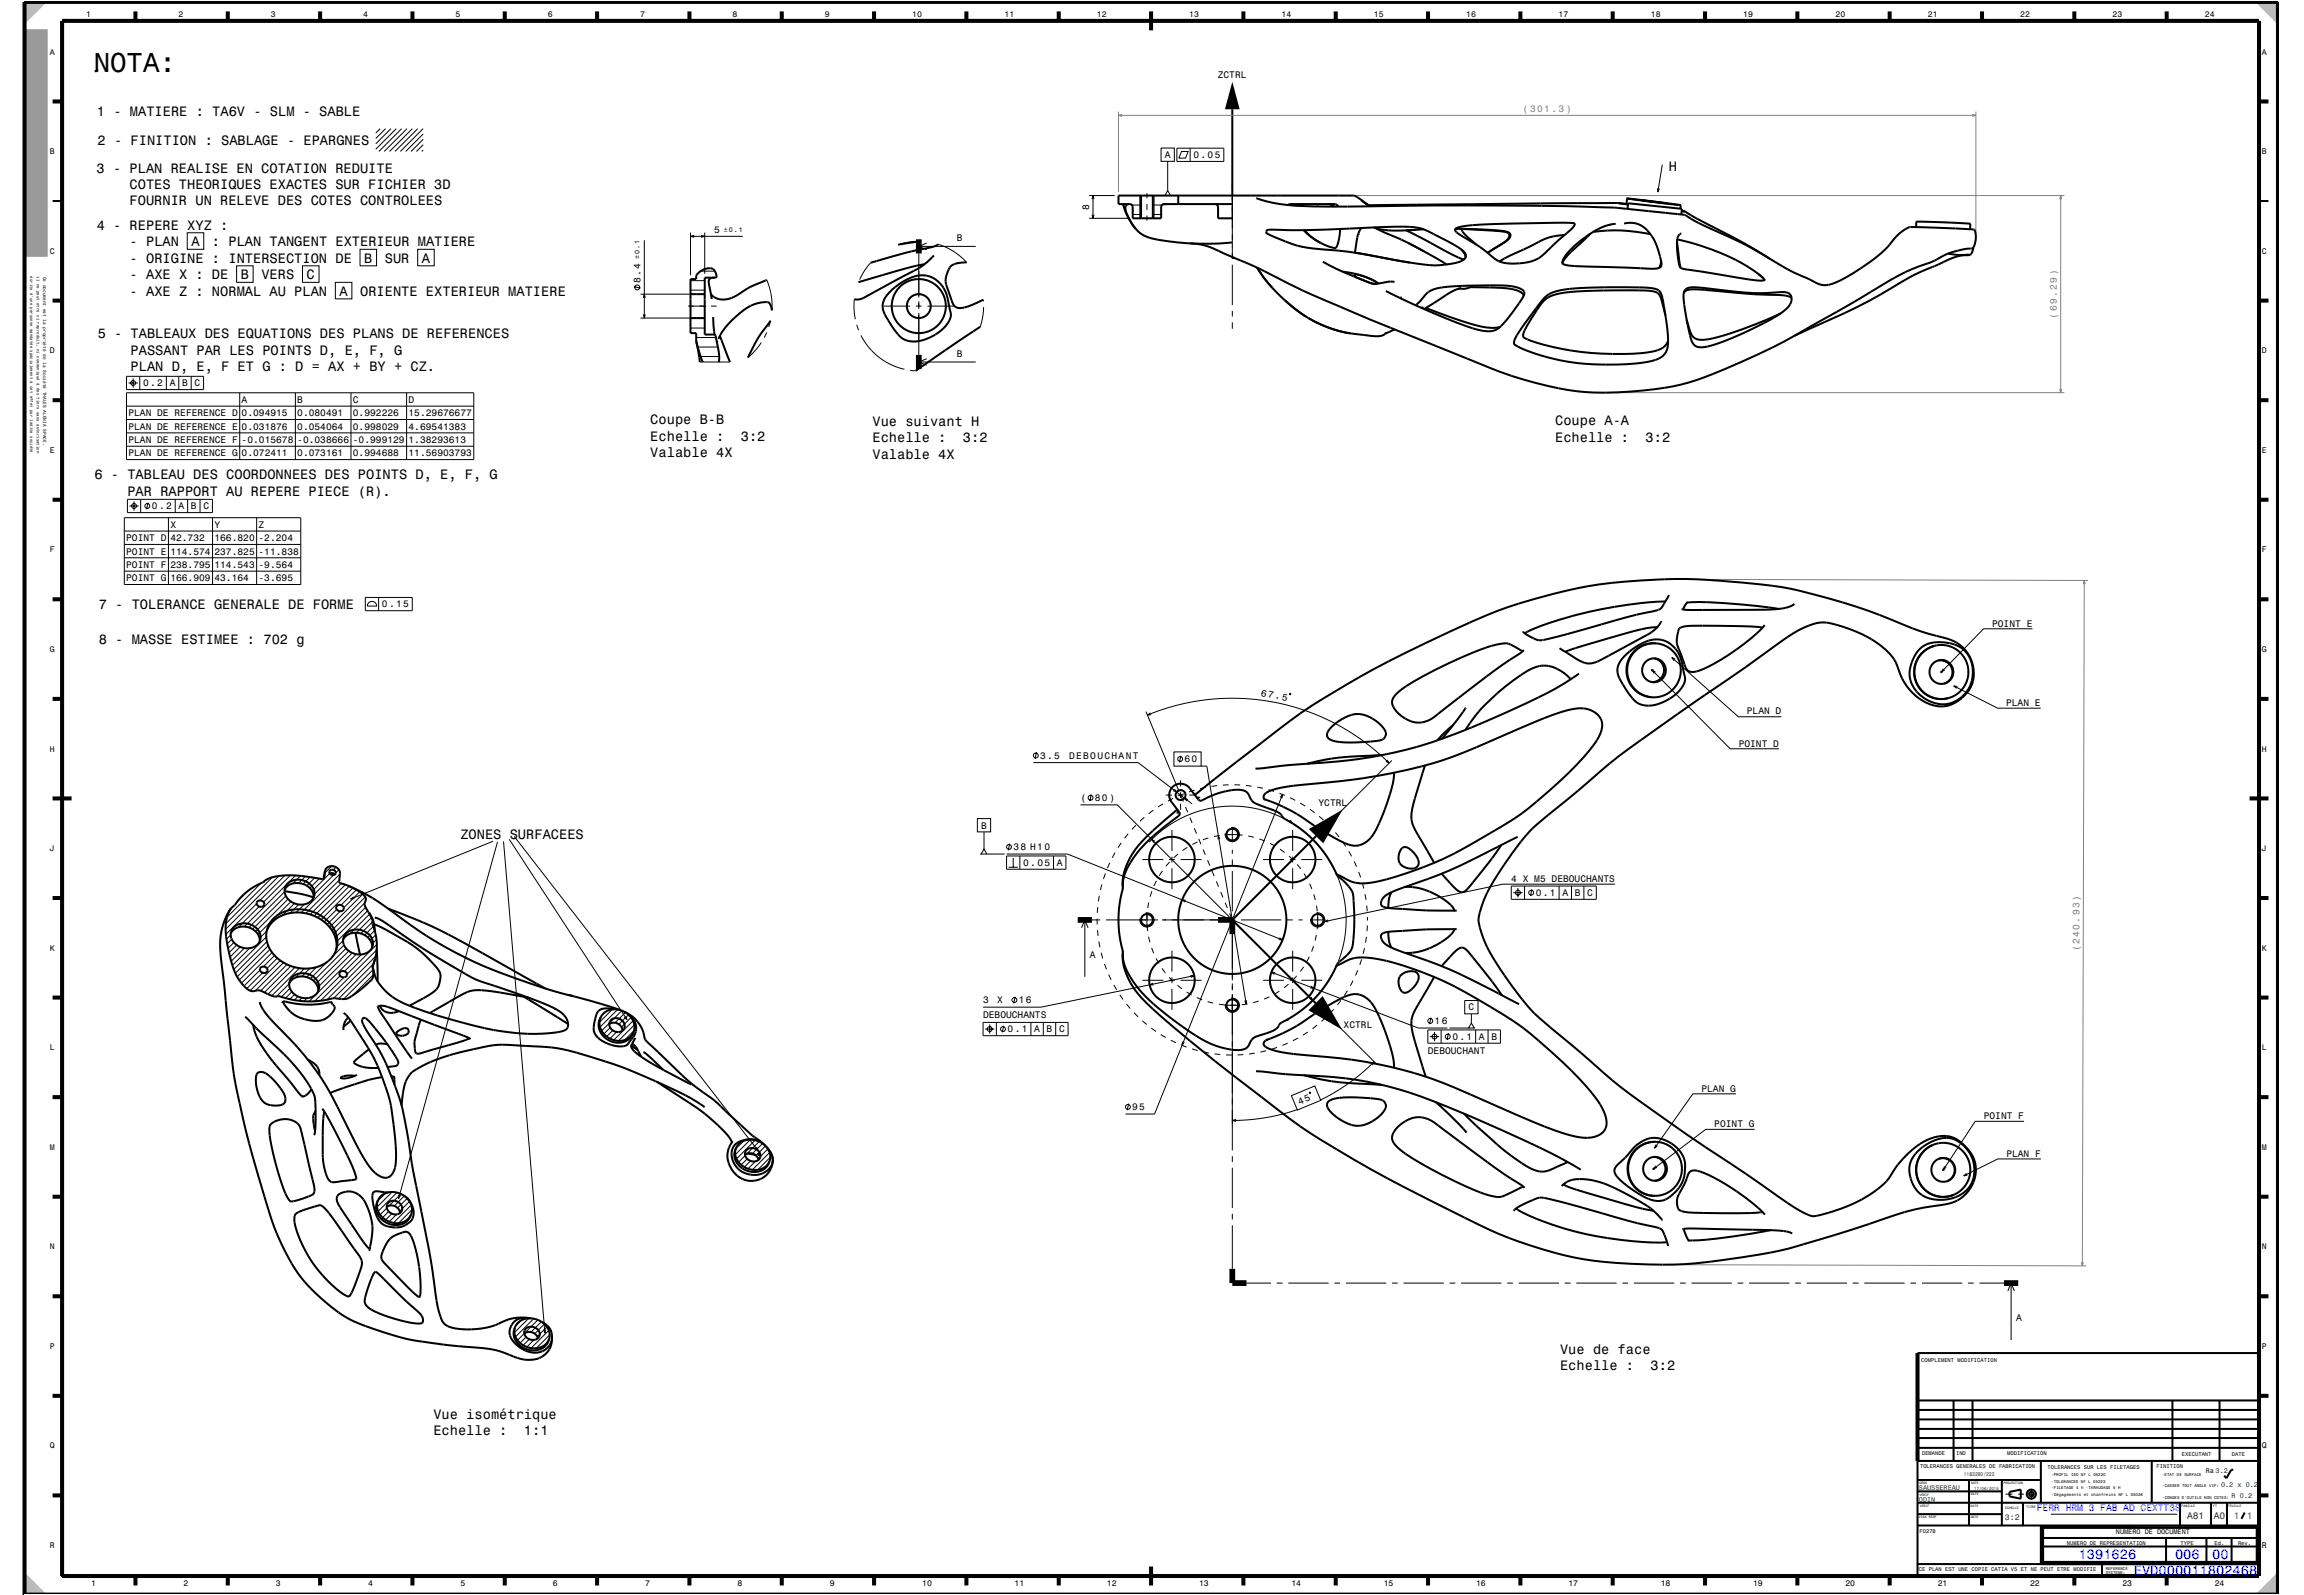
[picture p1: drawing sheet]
<svg xmlns="http://www.w3.org/2000/svg" width="400mm" height="277mm" viewBox="0 0 400 277" stroke-linecap="round" stroke-linejoin="round" font-family="sans-serif">
<defs><g id="words">
<text font-size="4.7" x="16.3" y="12.4">NOTA:</text>
<g font-size="2.4">
<text x="16.8" y="20.2">1 - MATIERE : TA6V - SLM - SABLE</text>
<text x="16.8" y="30">3 - PLAN REALISE EN COTATION REDUITE</text>
<text x="17" y="25.2">2 - FINITION : SABLAGE - EPARGNES</text>
<text x="289.7" y="29.7">H</text>
<text x="22.5" y="32.8">COTES THEORIQUES EXACTES SUR FICHIER 3D</text>
<text x="22.5" y="35.7">FOURNIR UN RELEVE DES COTES CONTROLEES</text>
<text x="16.8" y="39.9">4 - REPERE XYZ :</text>
<text x="22.5" y="42.7">- PLAN</text>
<text x="22.5" y="45.6">- ORIGINE : INTERSECTION DE</text>
<text x="33.2" y="42.7">A</text>
<text x="36.8" y="42.7">: PLAN TANGENT EXTERIEUR MATIERE</text>
<text x="63.2" y="45.6">B</text>
<text x="66.8" y="45.6">SUR</text>
<text x="73.2" y="45.6">A</text>
<text x="22.5" y="48.5">- AXE X : DE</text>
<text x="22.5" y="51.3">- AXE Z : NORMAL AU PLAN</text>
<text x="41.8" y="48.5">B</text>
<text x="45.4" y="48.5">VERS</text>
<text x="53.2" y="48.5">C</text>
<text x="58.9" y="51.3">A</text>
<text x="62.5" y="51.3">ORIENTE EXTERIEUR MATIERE</text>
<text x="17" y="58.8">5 - TABLEAUX DES EQUATIONS DES PLANS DE REFERENCES</text>
<text x="22.7" y="61.6">PASSANT PAR LES POINTS D, E, F, G</text>
<text x="22.7" y="64.5">PLAN D, E, F ET G : D = AX + BY + CZ.</text>
<text x="112.9" y="73.7">Coupe B-B</text>
<text x="112.9" y="76.5">Echelle :</text>
<text x="128.6" y="76.5">3:2</text>
<text x="151.5" y="74">Vue suivant H</text>
<text x="151.5" y="76.8">Echelle :</text>
<text x="167.2" y="76.8">3:2</text>
<text x="270" y="73.9">Coupe A-A</text>
<text x="270" y="76.7">Echelle :</text>
<text x="285.7" y="76.7">3:2</text>
<text x="16.4" y="83.2">6 - TABLEAU DES COORDONNEES DES POINTS D, E, F, G</text>
<text x="112.9" y="79.4">Valable 4X</text>
<text x="151.5" y="79.6">Valable 4X</text>
<text x="22.1" y="86.1">PAR RAPPORT AU REPERE PIECE (R).</text>
<text x="17.2" y="105.8">7 - TOLERANCE GENERALE DE FORME</text>
<text x="17.2" y="111.8">8 - MASSE ESTIMEE : 702 g</text>
<text x="79.9" y="145.6">ZONES SURFACEES</text>
<text x="270.8" y="235.1">Vue de face</text>
<text x="270.8" y="237.9">Echelle :</text>
<text x="286.6" y="237.9">3:2</text>
<text x="75.2" y="246.4">Vue isométrique</text>
<text x="75.2" y="249.2">Echelle :</text>
<text x="91" y="249.2">1:1</text>
</g>
<g font-size="2.4" fill="#00f">
<text x="360.9" y="270.7">1391626</text>
<text x="370.5" y="273.5">EVD000011802468</text>
<text x="377.6" y="270.7">006</text>
<text x="384.1" y="270.7">00</text>
</g>
<g font-size="1.7">
<text x="211.4" y="13.5">ZCTRL</text>
<text x="202.2" y="27.4">A</text>
<text x="207.2" y="27.5">0.05</text>
<text x="124" y="40.4">5</text>
<text x="166.1" y="41.9">B</text>
<text x="189.1" y="36.4" transform="rotate(-90 189.1 36.4)">8</text>
<text x="111.2" y="49.2" transform="rotate(-90 111.2 49.2)">8.4</text>
<text x="166.1" y="62">B</text>
<text x="24.8" y="67.1">0.2</text>
<text x="29.5" y="67.1">A</text>
<text x="31.6" y="67.1">B</text>
<text x="33.8" y="67.1">C</text>
<text x="41.9" y="70">A</text>
<text x="51.6" y="70">B</text>
<text x="61.3" y="70">C</text>
<text x="70.9" y="70">D</text>
<text x="22.3" y="72.3">PLAN DE REFERENCE D</text>
<text x="22.3" y="74.6">PLAN DE REFERENCE E</text>
<text x="22.3" y="76.9">PLAN DE REFERENCE F</text>
<text x="41.9" y="72.3">0.094915</text>
<text x="41.9" y="74.6">0.031876</text>
<text x="41.9" y="76.9">-0.015678</text>
<text x="51.6" y="72.3">0.080491</text>
<text x="51.6" y="74.6">0.054064</text>
<text x="51.6" y="76.9">-0.038666</text>
<text x="61.3" y="72.3">0.992226</text>
<text x="61.3" y="74.6">0.998029</text>
<text x="61.3" y="76.9">-0.999129</text>
<text x="70.9" y="72.3">15.29676677</text>
<text x="70.9" y="74.6">4.69541383</text>
<text x="70.9" y="76.9">1.38293613</text>
<text x="22.3" y="79.3">PLAN DE REFERENCE G</text>
<text x="41.9" y="79.3">0.072411</text>
<text x="51.6" y="79.3">0.073161</text>
<text x="61.3" y="79.3">0.994688</text>
<text x="70.9" y="79.3">11.56903793</text>
<text x="26.4" y="88.5">0.2</text>
<text x="31" y="88.5">A</text>
<text x="33.2" y="88.5">B</text>
<text x="35.3" y="88.5">C</text>
<text x="21.9" y="94">POINT D</text>
<text x="29.6" y="91.7">X</text>
<text x="29.6" y="94">42.732</text>
<text x="37.2" y="91.7">Y</text>
<text x="37.2" y="94">166.820</text>
<text x="44.9" y="91.7">Z</text>
<text x="44.9" y="94">-2.204</text>
<text x="21.9" y="96.3">POINT E</text>
<text x="21.9" y="98.6">POINT F</text>
<text x="21.9" y="101">POINT G</text>
<text x="29.6" y="96.3">114.574</text>
<text x="29.6" y="98.6">238.795</text>
<text x="29.6" y="101">166.909</text>
<text x="37.2" y="96.3">237.825</text>
<text x="37.2" y="98.6">114.543</text>
<text x="37.2" y="101">43.164</text>
<text x="44.9" y="96.3">-11.838</text>
<text x="44.9" y="98.6">-9.564</text>
<text x="44.9" y="101">-3.695</text>
<text x="66.3" y="105.5">0.15</text>
<text x="345.9" y="108.8">POINT E</text>
<text x="218.9" y="120.8" transform="rotate(12 218.9 120.8)">67.5</text>
<text x="303.3" y="124.1">PLAN D</text>
<text x="348.3" y="122.6">PLAN E</text>
<text x="180.6" y="131.8">3.5</text>
<text x="185.6" y="131.8">DEBOUCHANT</text>
<text x="301.9" y="129.6">POINT D</text>
<text x="205.6" y="132.4">60</text>
<text x="170.3" y="143.9">B</text>
<text x="187.6" y="139.1">(</text>
<text x="190.1" y="139.1">80 )</text>
<text x="228.9" y="140">YCTRL</text>
<text x="175.9" y="147.7">38 H10</text>
<text x="177.6" y="150.4">0.05</text>
<text x="183.5" y="150.4">A</text>
<text x="262.4" y="153.2">4 X M5 DEBOUCHANTS</text>
<text x="266.6" y="155.6">0.1</text>
<text x="271.3" y="155.6">A</text>
<text x="273.4" y="155.6">B</text>
<text x="275.6" y="155.6">C</text>
<text x="189.2" y="166.3">A</text>
<text x="170.7" y="174.3">3</text>
<text x="170.7" y="176.8">DEBOUCHANTS</text>
<text x="173.1" y="174.3">X</text>
<text x="174.9" y="179.3">0.1</text>
<text x="176.9" y="174.3">16</text>
<text x="179.6" y="179.3">A</text>
<text x="181.7" y="179.3">B</text>
<text x="183.9" y="179.3">C</text>
<text x="233.3" y="178.6">XCTRL</text>
<text x="249.1" y="177.9">16</text>
<text x="254.9" y="175.5">C</text>
<text x="247.9" y="183.1">DEBOUCHANT</text>
<text x="252.2" y="180.6">0.1</text>
<text x="256.8" y="180.6">A</text>
<text x="258.9" y="180.6">B</text>
<text x="225.6" y="191.9" transform="rotate(-22 225.6 191.9)">45</text>
<text x="295.4" y="189.6">PLAN G</text>
<text x="196.6" y="192.8">95</text>
<text x="297.6" y="195.7">POINT G</text>
<text x="344.4" y="194.3">POINT F</text>
<text x="348.3" y="200.9">PLAN F</text>
<text x="350" y="229.4">A</text>
</g>
<g font-size="1.7" fill="#808080">
<text x="264.3" y="19.4">( 301.3 )</text>
<text x="357.1" y="55.4" transform="rotate(-90 357.1 55.4)">( 69.29 )</text>
<text x="361" y="165.2" transform="rotate(-90 361 165.2)">( 240.93 )</text>
</g>
<text font-size="1.7" fill="#00f" x="353.6" y="262.5">FERR HRM 3 FAB AD CEXTT3S</text>
<g font-size="1.7" fill="#008000">
<text x="379.7" y="263.8">A81</text>
<text x="384.3" y="263.7">A0</text>
</g>
<g font-size="1.7" fill="#f00">
<text x="387.8" y="263.8">1</text>
<text x="390.1" y="263.8">1</text>
</g>
<g font-size="1.4">
<text x="15" y="2.9">1</text>
<text x="31" y="2.9">2</text>
<text x="47" y="2.9">3</text>
<text x="63.1" y="2.9">4</text>
<text x="79.1" y="2.9">5</text>
<text x="95.1" y="2.9">6</text>
<text x="111.1" y="2.9">7</text>
<text x="127.2" y="2.9">8</text>
<text x="143.2" y="2.9">9</text>
<text x="158.4" y="2.9">10</text>
<text x="174.4" y="2.9">11</text>
<text x="190.4" y="2.9">12</text>
<text x="206.5" y="2.9">13</text>
<text x="222.5" y="2.9">14</text>
<text x="238.5" y="2.9">15</text>
<text x="254.5" y="2.9">16</text>
<text x="270.6" y="2.9">17</text>
<text x="286.6" y="2.9">18</text>
<text x="302.6" y="2.9">19</text>
<text x="318.7" y="2.9">20</text>
<text x="334.7" y="2.9">21</text>
<text x="350.7" y="2.9">22</text>
<text x="366.8" y="2.9">23</text>
<text x="382.8" y="2.9">24</text>
<text x="8.6" y="9.5">A</text>
<text x="392.7" y="9.5">A</text>
<text x="8.6" y="26.8">B</text>
<text x="392.7" y="26.8">B</text>
<text x="8.6" y="44.1">C</text>
<text x="392.7" y="44.1">C</text>
<text x="8.6" y="61.3">D</text>
<text x="392.7" y="61.3">D</text>
<text x="8.6" y="78.6">E</text>
<text x="392.7" y="78.6">E</text>
<text x="8.6" y="95.9">F</text>
<text x="392.7" y="95.9">F</text>
<text x="8.6" y="113.2">G</text>
<text x="392.7" y="113.2">G</text>
<text x="8.6" y="130.5">H</text>
<text x="392.7" y="130.5">H</text>
<text x="8.6" y="147.8">J</text>
<text x="392.7" y="147.8">J</text>
<text x="8.6" y="165.1">K</text>
<text x="392.7" y="165.1">K</text>
<text x="8.6" y="182.4">L</text>
<text x="392.7" y="182.4">L</text>
<text x="8.6" y="199.7">M</text>
<text x="392.7" y="199.7">M</text>
<text x="8.6" y="217">N</text>
<text x="392.7" y="217">N</text>
<text x="8.6" y="234.3">P</text>
<text x="392.7" y="234.3">P</text>
<text x="8.6" y="251.6">Q</text>
<text x="392.7" y="251.6">Q</text>
<text x="8.6" y="268.9">R</text>
<text x="392.7" y="268.9">R</text>
<text x="15.8" y="275.4">1</text>
<text x="31.8" y="275.4">2</text>
<text x="47.9" y="275.4">3</text>
<text x="63.9" y="275.4">4</text>
<text x="79.9" y="275.4">5</text>
<text x="96" y="275.4">6</text>
<text x="112" y="275.4">7</text>
<text x="128" y="275.4">8</text>
<text x="144.1" y="275.4">9</text>
<text x="160.1" y="275.4">10</text>
<text x="176.1" y="275.4">11</text>
<text x="192.1" y="275.4">12</text>
<text x="208.2" y="275.4">13</text>
<text x="224.2" y="275.4">14</text>
<text x="240.2" y="275.4">15</text>
<text x="256.3" y="275.4">16</text>
<text x="272.3" y="275.4">17</text>
<text x="288.3" y="275.4">18</text>
<text x="304.3" y="275.4">19</text>
<text x="320.4" y="275.4">20</text>
<text x="336.4" y="275.4">21</text>
<text x="352.4" y="275.4">22</text>
<text x="368.5" y="275.4">23</text>
<text x="384.5" y="275.4">24</text>
</g>
<text font-size="1.4" fill="#008000" x="348.1" y="264">3:2</text>
<g font-size="1.2">
<text x="125.7" y="40.2">±0.1</text>
<text x="111" y="45" transform="rotate(-90 111 45)">±0.1</text>
<text x="383" y="255.8">Ra 3.2</text>
<text x="367.4" y="266.5">NUMERO DE DOCUMENT</text>
</g>
<g font-size="1.2" fill="#008000">
<text x="333.1" y="260.8">ODIN</text>
<text x="333.2" y="258.8">SAUSSEREAU</text>
<text x="385.6" y="258.2">0.2 x 0.2</text>
<text x="387.4" y="260.2">R 0.2</text>
</g>
<g font-size=".9">
<text x="333.6" y="236.5">COMPLEMENT MODIFICATION</text>
<text x="333.3" y="255">TOLERANCES GENERALES DE FABRICATION</text>
<text x="333.7" y="252.8">DEMANDE</text>
<text x="339.6" y="252.8">IND</text>
<text x="348.5" y="252.8">MODIFICATION</text>
<text x="355.5" y="255.1">TOLERANCES SUR LES FILETAGES</text>
<text x="374.4" y="255">FINITION</text>
<text x="378.8" y="252.9">EXECUTANT</text>
<text x="387.5" y="252.8">DATE</text>
<text x="333.2" y="266.2">F0278</text>
<text x="358.8" y="268.2">NUMERO DE REPRESENTATION</text>
<text x="378.6" y="268.2">TYPE</text>
<text x="384.5" y="268.2">Ed.</text>
<text x="388.5" y="268.2">Rev.</text>
<text x="333.1" y="272.9">CE PLAN EST UNE COPIE CATIA V5 ET NE PEUT ETRE MODIFIE</text>
</g>
<text font-size=".9" fill="#008000" x="340.9" y="256.4">1183280/222</text>
<text font-size=".8" x="7.5" y="48" transform="rotate(90 7.5 48)">Ce document est la propriété de la Société THALES ALENIA SPACE.</text>
<g font-size=".7">
<text x="5.2" y="48" transform="rotate(90 5.2 48)">écrite d'une personne mandatée spécialement à cet effet par ladite société</text>
<text x="6.4" y="48" transform="rotate(90 6.4 48)">il ne peut etre ni reproduit, ni communiqué à des tiers sans autorisation</text>
<text x="356.1" y="257.5">-TOLERANCES NF L 05223</text>
<text x="356.1" y="256.3">-PROFIL ISO NF L 05220</text>
<text x="375.4" y="256.3">-ETAT DE SURFACE</text>
<text x="356.2" y="258.7">-FILETAGE 4 h -TARAUDAGE 5 H</text>
<text x="356.2" y="259.8">-Dégagements et chanfreins NF L 05026</text>
<text x="375.4" y="260.2">-CONGES D'OUTILS NON COTES:</text>
<text x="375.4" y="258.3">-CASSER TOUT ANGLE VIF:</text>
<text x="365.6" y="272.6">REFERENCE</text>
<text x="365.6" y="273.4">SYSTEME:</text>
</g>
<text font-size=".7" fill="#008000" x="342.7" y="258.7">17/06/2015</text>
<g font-size=".6">
<text x="333.2" y="257.7">DESS</text>
<text x="342.2" y="257.7">DATE</text>
<text x="347.8" y="257.8">PROJECTION</text>
<text x="333.1" y="263.7">VISA RESP</text>
<text x="333.2" y="259.8">VERIF</text>
<text x="333.3" y="261.8">VERIF</text>
<text x="342.1" y="261.7">DATE</text>
<text x="342.1" y="263.6">DATE</text>
<text x="342.2" y="259.6">DATE</text>
<text x="348.1" y="262">ECHELLE</text>
<text x="351.8" y="261.9">TITRE</text>
<text x="378.7" y="261.8">FAMILLE</text>
<text x="384.3" y="261.7">FT</text>
<text x="386.8" y="261.7">FEUILLE</text>
</g>
</g></defs>
<g fill="#bbb">
<path d="M4.2 .3h3.9l-3.9 4z" fill-rule="evenodd"/>
<path d="M391.5 .3h4v4z" fill-rule="evenodd"/>
<path d="M395.5 273v3.9h-4z" fill-rule="evenodd"/>
<path d="M4.2 273l3.9 3.9h-3.9z" fill-rule="evenodd"/>
</g>
<path d="M4.3 5.1h4v39.5h-4z" fill-rule="evenodd" fill="#999"/>
<g fill="#000">
<path d="M16.4 12.2h.4v.3h-.4z" fill-rule="evenodd"/>
<path d="M16.7 12h.3v.4h-.3z" fill-rule="evenodd"/>
<path d="M23.3 3.4h.4v.4h-.4z" fill-rule="evenodd"/>
<path d="M39.4 3.4h.3v.4h-.3z" fill-rule="evenodd"/>
<path d="M55.4 3.4h.4v.4h-.4z" fill-rule="evenodd"/>
<path d="M71.4 3.4h.4v.4h-.4z" fill-rule="evenodd"/>
<path d="M87.4 3.4h.4v.4h-.4z" fill-rule="evenodd"/>
<path d="M103.5 3.4h.4v.4h-.4z" fill-rule="evenodd"/>
<path d="M119.5 3.4h.4v.4h-.4z" fill-rule="evenodd"/>
<path d="M135.5 3.4h.4v.4h-.4z" fill-rule="evenodd"/>
<path d="M151.6 3.4h.3v.4h-.3z" fill-rule="evenodd"/>
<path d="M167.6 3.4h.4v.4h-.4z" fill-rule="evenodd"/>
<path d="M183.6 3.4h.4v.4h-.4z" fill-rule="evenodd"/>
<path d="M199.7 3.4h.3v.4h-.3z" fill-rule="evenodd"/>
<path d="M201.3 3.4h.4v.4h-.4z" fill-rule="evenodd"/>
<path d="M213.9 14.2l1.3 4.8h-2.5z" fill-rule="evenodd"/>
<path d="M215.7 3.4h.4v.4h-.4z" fill-rule="evenodd"/>
<path d="M231.7 3.4h.4v.4h-.4z" fill-rule="evenodd"/>
<path d="M247.7 3.4h.4v.4h-.4z" fill-rule="evenodd"/>
<path d="M263.8 3.4h.3v.4h-.3z" fill-rule="evenodd"/>
<path d="M279.8 3.4h.4v.4h-.4z" fill-rule="evenodd"/>
<path d="M295.8 3.4h.4v.4h-.4z" fill-rule="evenodd"/>
<path d="M311.9 3.4h.3v.4h-.3z" fill-rule="evenodd"/>
<path d="M327.9 3.4h.4v.4h-.4z" fill-rule="evenodd"/>
<path d="M343.9 3.4h.4v.4h-.4z" fill-rule="evenodd"/>
<path d="M359.9 3.4h.4v.4h-.4z" fill-rule="evenodd"/>
<path d="M376 3.4h.4v.4h-.4z" fill-rule="evenodd"/>
<path d="M286.7 116.2h.3v.4h-.3z" fill-rule="evenodd"/>
<path d="M336.9 116.5h.3v.4h-.3z" fill-rule="evenodd"/>
<path d="M227.2 144l5.9-3.4-3.4 5.9z" fill-rule="evenodd"/>
<path d="M227.2 175.5l2.4-2.5 3.4 5.8z" fill-rule="evenodd"/>
<path d="M286.9 202.8h.4v.4h-.4z" fill-rule="evenodd"/>
<path d="M337.2 203h.4v.4h-.4z" fill-rule="evenodd"/>
<path d="M10.6 273.5h.4v.4h-.4z" fill-rule="evenodd"/>
<path d="M23.3 273.5h.4v.4h-.4z" fill-rule="evenodd"/>
<path d="M23.3 273.5h.4v.4h-.4z" fill-rule="evenodd"/>
<path d="M39.4 273.5h.3v.4h-.3z" fill-rule="evenodd"/>
<path d="M39.4 273.5h.3v.4h-.3z" fill-rule="evenodd"/>
<path d="M55.4 273.5h.4v.4h-.4z" fill-rule="evenodd"/>
<path d="M55.4 273.5h.4v.4h-.4z" fill-rule="evenodd"/>
<path d="M71.4 273.5h.4v.4h-.4z" fill-rule="evenodd"/>
<path d="M71.4 273.5h.4v.4h-.4z" fill-rule="evenodd"/>
<path d="M87.4 273.5h.4v.4h-.4z" fill-rule="evenodd"/>
<path d="M87.4 273.5h.4v.4h-.4z" fill-rule="evenodd"/>
<path d="M103.5 273.5h.4v.4h-.4z" fill-rule="evenodd"/>
<path d="M103.5 273.5h.4v.4h-.4z" fill-rule="evenodd"/>
<path d="M119.5 273.5h.4v.4h-.4z" fill-rule="evenodd"/>
<path d="M119.5 273.5h.4v.4h-.4z" fill-rule="evenodd"/>
<path d="M135.5 273.5h.4v.4h-.4z" fill-rule="evenodd"/>
<path d="M135.5 273.5h.4v.4h-.4z" fill-rule="evenodd"/>
<path d="M151.6 273.5h.3v.4h-.3z" fill-rule="evenodd"/>
<path d="M151.6 273.5h.3v.4h-.3z" fill-rule="evenodd"/>
<path d="M167.6 273.5h.4v.4h-.4z" fill-rule="evenodd"/>
<path d="M167.6 273.5h.4v.4h-.4z" fill-rule="evenodd"/>
<path d="M183.6 273.5h.4v.4h-.4z" fill-rule="evenodd"/>
<path d="M183.6 273.5h.4v.4h-.4z" fill-rule="evenodd"/>
<path d="M199.7 273.5h.3v.4h-.3z" fill-rule="evenodd"/>
<path d="M199.7 273.5h.3v.4h-.3z" fill-rule="evenodd"/>
<path d="M199.7 273.5h.3v.4h-.3z" fill-rule="evenodd"/>
<path d="M199.7 273.5h.3v.4h-.3z" fill-rule="evenodd"/>
<path d="M201.3 273.5h.4v.4h-.4z" fill-rule="evenodd"/>
<path d="M215.7 273.5h.4v.4h-.4z" fill-rule="evenodd"/>
<path d="M215.7 273.5h.4v.4h-.4z" fill-rule="evenodd"/>
<path d="M231.7 273.5h.4v.4h-.4z" fill-rule="evenodd"/>
<path d="M231.7 273.5h.4v.4h-.4z" fill-rule="evenodd"/>
<path d="M247.7 273.5h.4v.4h-.4z" fill-rule="evenodd"/>
<path d="M247.7 273.5h.4v.4h-.4z" fill-rule="evenodd"/>
<path d="M263.8 273.5h.3v.4h-.3z" fill-rule="evenodd"/>
<path d="M263.8 273.5h.3v.4h-.3z" fill-rule="evenodd"/>
<path d="M279.8 273.5h.4v.4h-.4z" fill-rule="evenodd"/>
<path d="M279.8 273.5h.4v.4h-.4z" fill-rule="evenodd"/>
<path d="M295.8 273.5h.4v.4h-.4z" fill-rule="evenodd"/>
<path d="M295.8 273.5h.4v.4h-.4z" fill-rule="evenodd"/>
<path d="M311.9 273.5h.3v.4h-.3z" fill-rule="evenodd"/>
<path d="M311.9 273.5h.3v.4h-.3z" fill-rule="evenodd"/>
<path d="M327.9 273.5h.4v.4h-.4z" fill-rule="evenodd"/>
<path d="M327.9 273.5h.4v.4h-.4z" fill-rule="evenodd"/>
<path d="M332.7 273.5h.4v.4h-.4z" fill-rule="evenodd"/>
<path d="M343.9 273.5h.4v.4h-.4z" fill-rule="evenodd"/>
<path d="M343.9 273.5h.4v.4h-.4z" fill-rule="evenodd"/>
<path d="M354.3 264.9l.4 6.4h37.1v-5.9h-37.1l37.5-.5v6.7h-37.9z" fill-rule="evenodd"/>
<path d="M354.3 264.9h37.9l-37.5 .5v5.9z" fill-rule="evenodd"/>
<path d="M359.9 273.5h.4v.4h-.4z" fill-rule="evenodd"/>
<path d="M359.9 273.5h.4v.4h-.4z" fill-rule="evenodd"/>
<path d="M376 273.5h.4v.4h-.4z" fill-rule="evenodd"/>
<path d="M376 273.5h.4v.4h-.4z" fill-rule="evenodd"/>
</g>
<g fill="none" stroke="#000" stroke-width=".17">
<path d="M66 22.3l-.8 .8M66.9 22.3l-1.7 1.7M67.9 22.3l-2.7 2.7M68.8 22.3l-3.6 3.6M69.7 22.3l-3.9 4M70.7 22.3l-4 4M71.6 22.3l-4 4M72.5 22.3l-3.9 4M73.5 22.3l-4 4M73.5 26.1l-.3 .2M73.5 25.1l-1.2 1.2M73.5 24.2l-2.1 2.1"/>
<path d="M73.5 23.3l-3.1 3M189.1 37.9h6.9M189.1 34h4.4M189.6 37.3l.2 .6 .1-.6M189.6 34.6l.2-.6 .1 .6M189.8 34v3.9M196.5 35.6h1.6M196.7 37.3h1.4M197.9 34v3.9M198.4 34h3.8M199.1 33.6v.8M199.1 35.4v1"/>
<path d="M199.1 37.4v.9M200.1 37.3h1.5M200.1 35.6h1.6M200.4 34v3.9M201.6 25.7h2.3v2.3h-2.3zM202.7 33.1l.5 .9h-1zM202.7 28v5.1M203.2 34h.2M203.5 35.4v.1M204.3 25.7h8.2v2.3h-8.2zM205.1 26.3h1.2l-.5 1.2h-1.1zM206.6 25.7v2.3"/>
<path d="M213.9 31.9v1.1M213.9 34v11M228.8 35.4v.5M287.8 32.7v.7l.3-.6M288.6 28.6l-.8 4.8M32.5 40.4h2.9v2.9h-2.9zM41.1 46.2h2.8v2.8h-2.8zM52.5 46.2h2.9v2.8h-2.9zM58.2 49h2.9v2.9h-2.9zM62.5 43.3h2.9v2.9h-2.9zM72.5 43.3h2.9v2.9h-2.9zM110 49.8l1.2 .2"/>
<path d="M111.2 55.2h9M111.2 51.1h9M111.7 51.7l.2-.6 .1 .6M111.7 54.6l.2 .6 .1-.6M111.9 41.7v13.5M119.5 53.2h3.1M119.9 57h2.5M119.9 55.3h2.5M119.9 50.4h2.5M119.9 48.7h2.5M119.9 40.4v7.4M119.9 41h9.1"/>
<path d="M120.5 40.9l-.6 .1 .6 .2M120.9 58.6h3.4M121.6 47.1h2.5M121.7 40.9l.7 .1-.7 .2M122.4 40.4v7.2M123.4 53.2h1M132.2 59.5l-1.1 1.4-1.2 1.2M133.1 57.7l-.4 .9M133.1 48.6a11.6 11.6 0 0 1 .9 5.3M133.8 55.7l-.3 1.1M148.3 52v1.7l.2 1.7M148.7 56.4l.4 1"/>
<path d="M149.1 48.8v.2M149.5 58.3a11.2 11.2 0 0 0 7.5 5.8M151.1 45.6l-1 1.4-.9 1.6M153.4 53.2h4.6M156 42.5h-.1M159 53.2h1M159.5 44v7.7M159.5 52.3v1.4M159.5 54.3v7.3M159.5 42.8h9.9M159.7 41.9l-1.7 .1-1.7 .4M160.9 42.2l-1.4 .6 1.4 .6"/>
<path d="M161 53.2h4.6M162.9 42.4h.1M162.9 42.4a11.2 11.2 0 0 1 4.9 3.2M170.7 52v.3M170.8 53.3l-.2 1.8-.4 1.7M213.9 46v7M213.9 54v1M213.9 56v1.1M22 68.2h60.3v11.6h-60.3zM22 70.5h60.3M22 72.9h60.3M22 75.2h60.3"/>
<path d="M22 77.5h60.3M22 65.4h13.3v2.3h-13.3zM22.3 66.5h1.6M23.1 65.7v1.6M24.3 65.4v2.3M28.9 65.4v2.3M31 65.4v2.3M33.2 65.4v2.3M41.6 68.2v11.6M51.3 68.2v11.6M60.9 68.2v11.6M70.6 68.2v11.6"/>
<path d="M121.1 60.3h3.5M121.5 62.9h5.2M121.6 61.9h3.3M158 64.3l1 .1M159.5 62.9h9.9M160.9 62.3l-1.4 .6 1.4 .5M21.6 89.9h30.6v11.6h-30.6zM21.6 92.2h30.6M21.6 94.6h30.6M21.6 96.9h30.6M21.6 99.2h30.6M22.1 86.7h14.8v2.3h-14.8z"/>
<path d="M22.5 87.9h1.6M23.3 87.1v1.6M24.4 86.7v2.3M25.7 87.3l-.2 1.2M29.2 89.9v11.6M30.4 86.7v2.3M32.6 86.7v2.3M34.7 86.7v2.3M36.9 89.9v11.6M44.6 89.9v11.6M63.4 103.8h8.2v2.3h-8.2zM64 104.7a.81 .81 0 0 1 .9-.2 .81 .81 0 0 1 .5 .8h-1.6z"/>
<path d="M65.7 103.8v2.3M286.8 116.4l13.6 13.6h8.5M287.4 116.7l-.6-.3 .4 .6M290.3 114.2l11.5 10.3h7.5M290.8 114.5l-.5-.3 .3 .5M337.4 116.1l-.3 .6 .5-.3M339.2 119.1l7.6 3.9h7.5M339.8 119.3l-.6-.2 .5 .5M352.9 109.2h-8.5l-7.3 7.5M179.4 132.4h18.2l9.4 7.2M179.9 130.6l-.2 1.2M187.6 139.8h6.4l33.9 33.9"/>
<path d="M189.5 138l-.3 1.1M199 123.6l5.7 13.9M199.2 124.2l2.5-.9 2.8-.9 3.2-.6 2.7-.4 2.8-.1h2.7l2.8 .3 2.9 .4 2.7 .7 2.9 .9 2.5 1 2.5 1.2 2.6 1.6 2.2 1.5 2.2 1.8 2 1.8M199.7 123.8l-.5 .4 .7-.1M201.9 139.6l-.8 .5M202.4 138.1h1.1M203.7 138.7l-.9 .4M203.8 130.6h4.7v2.5h-4.7zM203.9 137l.4 .6-.6-.3M204.5 138.1h1M205 135.5v1.1M205 137.6v1"/>
<path d="M205 139.6v1M205 138.1l.4 1.1M205 131.2l-.2 1.2M205.5 137.9l-.9 .3M206.3 138.9l-.7-.3 .5 .5M206.5 138.1h1M207.4 137.2l-1 .3M208.5 133.1h1l6.9 41.3M209.3 136.8l-.9 .2M211.3 136.4l-1 .2M213.3 136.3l-1 .1M214.3 136.3h1"/>
<path d="M216.3 136.4l1 .1M218.3 136.7l1 .2M220.2 137.2l1 .2M222.1 137.8l1 .3M222.3 138.5l.4-.5-.1 .6M222.7 138l-22.3 55.5h-5M223.9 120.5l.1-.1 .1 .2h-.2zM224 138.5l.9 .5M225.7 139.5l.9 .5M240.8 132l.4 .5-.6-.3M241.6 132.1l-16.7 16.7M43 154.8l-1.8 1.8"/>
<path d="M44.6 156.9l-5.4 5.4M45 157.4l-3.6 3.6M45.3 153.4l-5.9 5.9M47.3 152.4l-8.1 8M48.4 152.1l-9.2 9.3M49.4 154.9l-6.2 6.2M49.5 152l-4.4 4.4M49.6 155.6l-5.7 5.8M50 156.1l-5.6 5.7M50.4 152l-4.6 4.7M50.5 156.6l-5.7 5.7M51.1 156.9l-2 2"/>
<path d="M51.3 152l-8.9 8.9M51.9 157.1l-1.5 1.5M52.2 152.1l-1.3 1.3M52.8 157.1l-1.4 1.4M53 152.2l-1.2 1.2M53.8 152.3l-1.2 1.2M54.6 152.4l-1.3 1.4M55.4 152.6l-1.6 1.6M57.2 151.7l-3 3.1M57.6 150.4l-1.2 1.2M57.9 152l-3.5 3.5M58.3 150.6l-.4 .5"/>
<path d="M58.5 157.9l-2.2 2.2M58.8 151l-.5 .6M58.9 152.8l-5.8 5.8M59 151.8l-6.7 6.7M59.1 158.3l-2.3 2.2M59.3 153.4l-5.4 5.4M60 153.6l-5.5 5.5M60.6 153.9l-5.4 5.5M61.3 154.2l-5.5 5.5M61.4 155.8l-.5 .3h.6M61.9 154.5l-2.7 2.7M62.4 154.9l-2.7 2.8"/>
<path d="M63 155.3l-5.8 5.7M63.3 156.8l-5.3 5.4M63.4 155.8l-5.8 5.8M63.5 157.6l-5.3 5.2M63.8 158.2l-5.4 5.4M64.2 158.8l-3.4 3.4M64.5 159.4l-2.6 2.6M85.6 146.1l-24.7 10M86.4 146.2l-17.2 62M87.4 146.1l7.2 85.4M88.4 145.8l20.5 31.3M89.3 145.3l42.3 54.5"/>
<path d="M169.7 142.2h2.3v2.3h-2.3zM170.2 148.3h.1M170.8 147.5l.5 .8h-1zM170.8 144.5v3M171.3 148.3h3.1M174.8 148.3h10.5l37.4 14.9M174.8 148.7h10.3v2.3h-10.3zM175.1 150.6h1.6M175.3 146.5l-.2 1.2M175.9 149v1.6M177.1 148.7v2.3M182.9 148.7v2.3"/>
<path d="M188.3 159.8v9.8M189.6 159.8h1.4M190.5 159.5v1M190.6 157.5l-.1 1M190.9 155.6l-.2 .9M191.3 153.6l-.2 1M191.9 151.7l-.3 1M192 159.8h9M192.7 149.9l-.4 .9M193.6 148.1l-.5 .9M194.7 146.4l-.6 .8M195.9 144.8l-.7 .8"/>
<path d="M197.2 143.3l-.7 .7M198.3 149.3h3.7M198.7 142l-.8 .6M198.9 158.5a1.24 1.24 0 0 1 1.5 1.2 1.24 1.24 0 0 1-1.4 1.3 1.24 1.24 0 0 1-1.1-1.5M199.1 158.4v2.7M199.2 158.7l-.1 1M199.4 156.7l-.1 1M199.5 146.3l2.4-2.2 3-1.9 3-1.2 3.4-.8 3.2-.2 1.8 .1 1.9 .4 3.4 1 2.9 1.5 2.7 2.1 2.4 2.6 1.8 2.7 1.3 3.2 .8 3.5 .2 2.9-.4 3.5-.9 3.4M200 154.8l-.3 1M200.2 140.7l-.8 .6M200.5 146.1l-.5-.3 .3 .6M200.8 153l-.5 .9"/>
<path d="M201.7 159.8h10.7M201.8 151.3l-.5 .8M203 149.3h1M203.1 149.7l-.7 .8M203.5 144.1v3.7M203.5 148.8v1M203.5 150.8v3.6M204.5 148.3l-.7 .7M205 149.3h3.6M205.8 140.1l.4 1M205.9 156.4l-.7-.1 .6 .4M206.1 147.2l-.8 .5"/>
<path d="M206.6 142l.4 .9M207.3 143.8l.4 1M207.9 146.2l-.9 .5M208.1 145.7l.4 .9M208.9 147.5l.4 1M209.6 149.4l.4 .9M209.8 145.5l-1 .3M210.4 151.2l.4 1M211.2 153.1l.4 .9M211.7 145.1l-1 .2M211.8 145.7l-.3-.6v.7M211.9 154.9l.4 1"/>
<path d="M212.6 144.9h2.7M212.7 156.8l.4 .9M213.4 159.8h1M213.5 158.6l.4 1.2 .7-.7M213.7 144.9l-1 .1M213.7 143.7a1.23 1.23 0 0 1 1.5 1.2 1.23 1.23 0 0 1-1.3 1.3 1.23 1.23 0 0 1-1.2-1.5M213.9 143.6v2.7M213.9 147.6v.7M213.9 149.3v1M213.9 151.3v7M213.9 159.3v1M214.7 145h1"/>
<path d="M215.4 159.8h7M216 157.7l-.7 .7M216.7 145.2l1 .2M217.4 156.3l-.7 .7M218.6 145.7l1 .4M218.8 154.9l-.7 .7M219.3 149.3h3.6M220.2 153.5l-.7 .7M220.5 146.5l.9 .4M221.7 152l-.7 .8M222.2 147.5l.8 .6M223.1 150.6l-.7 .7"/>
<path d="M223.4 159.8h1M223.8 148.7l.7 .7M223.9 149.3h1M224.4 144.1v3.7M224.4 148.8v1M224.4 150.8v3.6M224.4 149.3l-.6 .6M225.2 150.1l.6 .8M225.4 159.8h.7M225.9 149.3h3.7M226.4 151.7l.5 .9M227.4 153.5l.4 .9"/>
<path d="M227.4 140.6l.8 .5M227.4 159.8h2.7M228.1 155.3l.3 1M228.6 158.5a1.24 1.24 0 0 1 1.4 1.2 1.24 1.24 0 0 1-1.3 1.3 1.24 1.24 0 0 1-1.2-1.5M228.6 157.3l.1 1M228.8 159.3v.5M228.8 158.4v2.7M229 141.8l.8 .6M230.5 143.1l.7 .7M230.6 159.7l-.6 .3 .6 .1M231.8 144.6l.7 .8M233.1 146.2l.5 .8"/>
<path d="M234.2 147.8l.5 .9M235.1 149.6l.4 .9M235.9 151.4l.3 1M236.5 153.3l.3 1M237 155.3l.2 1M237.3 157.3l.1 1M237.4 159.3v.6M262.4 153.9h14.7v2.3h-14.7zM262.7 155h1.6M263.5 154.2v1.6M264.7 153.9v2.3M265.9 154.5l-.2 1.1"/>
<path d="M270.7 153.9v2.3M272.8 153.9v2.3M275 153.9v2.3M280.4 153.6h-19.5l-30.9 6.4M40.1 162.4l-.8 .7M40.2 163.1l-.8 .8M40.6 163.7l-1 1M41.1 164.1l-1.3 1.4M41.7 164.5l-1.8 1.7M42.4 164.7l-2.3 2.2M43.3 164.7l-2.9 3M45.1 168.5l-2.7 2.7"/>
<path d="M45.6 168.9l-2.8 2.8M46.2 162.7l-5.6 5.7M46.3 161.7l-1.2 1.3M46.3 163.5l-5.4 5.5M46.6 164.2l-5.4 5.4M46.9 164.9l-5.4 5.3M47.2 165.4l-5.3 5.3M47.7 165.9l-2 2M48.1 166.4l-1.7 1.8M48.7 166.8l-5.3 5.2M49.2 167.2l-4.9 4.9M49.8 167.5l-4.5 4.6"/>
<path d="M50.2 170.9l-2.2 2.2M50.3 171.7l-1.4 1.4M50.5 167.8l-4.6 4.6M50.7 172.2l-1.1 1.1M51.2 172.7l-.9 .8M51.2 168l-4.7 4.7M51.7 173.1l-.6 .6M52 168.1l-4.8 4.8M52.4 173.3l-.5 .5M52.8 168.2l-1.5 1.6M53.3 173.3l-.5 .6M53.8 168.2l-1.4 1.4"/>
<path d="M55 168l-1.8 1.7M56.8 167.1l-2.9 2.9M59 169.5l-4.4 4.4M59.6 163.4l-1.2 1.1M59.7 169.7l-4.1 4.1M59.7 164.1l-1.9 2M60.1 164.7l-5.7 5.6M60.6 165.2l-5.7 5.6M61.2 165.5l-6 6M61.9 165.7l-8.2 8.2M62.8 165.8l-3 2.9M64.6 160.2l-1.9 1.9"/>
<path d="M64.8 168.4l-5.1 5.1M64.8 169.3l-3.6 3.6M64.8 160.9l-1.5 1.5M64.8 167.4l-6 6.1M65 161.6l-1.2 1.2M65.2 166.1l-7.2 7.2M65.2 162.4l-.9 .9M65.4 163.2l-.8 .8M65.4 165l-8.6 8.6M65.4 164l-5.1 5.2M105.9 178.5l-1.1 1.1M106.3 175.3l-2.2 2.2"/>
<path d="M106.4 179l-1.1 1M107.1 179.2l-1.2 1.2M107.2 175.3l-3 3.1M108 175.5l-3.5 3.5M108.6 175.8l-1.8 1.8M108.6 176.4l.3 .7-.5-.5M109.1 176.2l-1.7 1.7M109.6 176.7l-1.7 1.7M109.9 177.3l-3.3 3.3M110.1 179l-1.7 1.6M110.1 178l-2.7 2.8M170.7 177.6h14.7v2.3h-14.7z"/>
<path d="M171 178.7h1.6M171.8 177.9v1.6M173 177.6v2.3M174.2 178.1l-.2 1.2M176.2 173.1l-.2 1.2M179 177.6v2.3M181.1 177.6v2.3M183.3 177.6v2.3M187.8 161.1l.5-1.3 .6 1.3M190.5 161.5l.1 1M190.8 163.5l.2 1M191.2 165.5l.2 .9"/>
<path d="M191.8 167.4l.3 .9M192.5 169.3l.4 .9M193.4 171l.5 .9M194.4 172.8l.6 .8M195.6 174.4l.6 .7M196.9 175.9l.7 .7M198.3 170.2h3.7M198.3 177.3l.8 .6M199.2 160.7v1M199.4 162.7l.2 1M199.9 178.5l.8 .6M199.9 164.6l.4 .9"/>
<path d="M200.2 170.7l-.6 .3 .7 .1M200.7 166.4l.5 .9M201.5 179.7l.9 .5M201.7 168.2l.6 .8M203 170.2h1M203 169.7l.7 .8M203.5 165.1v3.6M203.5 169.7v1M203.5 171.7v3.7M204.4 171.1l.8 .6M205 170.2h3.6M206 172.3l.9 .5"/>
<path d="M206.7 169.4h.6l-.6 .3M207.3 169.4l-26.6 5.5h-10M207.8 173.2l.9 .4M209.7 174l.9 .2M211.6 174.4l1 .1M212.6 174.6h2.7M213.7 173.4a1.23 1.23 0 0 1 1.5 1.1 1.23 1.23 0 0 1-1.3 1.3 1.23 1.23 0 0 1-1.2-1.4M213.9 161.3v9M213.9 170.8v1.2M213.9 172.6v27.2M214.6 174.6h-1M216.4 173.7v.7l-.3-.6"/>
<path d="M216.6 174.3l-1 .2M218.5 173.9l-.9 .2M219.3 170.2h3.6M220.4 173.1l-.9 .4M220.7 168.8l25.5 9.7h5.1M221 166.8l.7 .7M221.4 168.9l-.7-.1 .6 .4M222.1 172.1l-.8 .5M222.1 162.9l.6 .3h-.7M222.4 168.2l.7 .7M223.7 170.9l-.8 .6M223.9 170.2h1"/>
<path d="M224.4 165.1v3.6M224.4 169.7v1M224.4 171.7v3.7M224.9 170.7l14.1 14.2M225.1 169.5l-.7 .7-.6-.6M225.9 170.2h3.7M226.3 167.9l-.6 .8M227.1 179.2l-.9 .6M227.3 166.2l-.5 .9M227.6 171.3l.5 .3h-.6M227.6 173.2l.3 .5-.6-.3M228 164.3l-.3 1"/>
<path d="M228.5 162.4l-.2 1M228.7 178l-.8 .7M228.8 160.4l-.1 1M230.2 176.7l-.8 .7M231.6 175.3l-.7 .7M232.8 173.7l-.6 .8M233.9 172.1l-.5 .8M234.9 170.3l-.5 .9M235.7 168.5l-.4 .9M236.4 166.6l-.3 1M236.9 164.7l-.2 1M237.2 162.7l-.1 1"/>
<path d="M237.4 160.7l-.1 1M247.9 178.9h12.6v2.3h-12.6zM248.4 176.7l-.2 1.2M249 179.2v1.6M250.2 178.9v2.3M251.5 179.4l-.3 1.2M251.6 178.5h3.4M254.3 173.8h2.3v2.3h-2.3zM255.4 177.7l.5 .8h-.9zM255.4 176.1v1.6M255.9 178.5h.2M256.2 178.9v2.3"/>
<path d="M258.3 178.9v2.3M129.2 198.1l-1.5 1.4M130.3 197.9l-2.7 2.6M131.1 198l-3.2 3.3M131.3 199.2l.3 .6-.5-.4M131.8 198.3l-2.1 2M132.4 198.6l-1.8 1.7M132.9 199l-1.7 1.7M133.3 199.5l-1.7 1.7M195.9 191.7l-.2 1.1M203.3 180.7l.9 .4M205.1 181.5l.9 .3"/>
<path d="M205.3 180.9l-.1 .7 .4-.6M207 182.2l.9 .2M208.9 182.7l1 .2M210.9 183l1 .1M212.9 183.2h1M214.6 194.4l-.7 .2 .7 .2M215.9 183.2h-1M217.8 182.9l-1 .1M219.8 182.5l-1 .2M221.7 181.9l-.9 .3M223.6 181.2l-1 .4M224.2 190.3l4.1-1.7 1 2.5-4.1 1.7z"/>
<path d="M225.2 192.7l-2.6 .8-3.2 .7-2.7 .3-2.8 .1M225.4 180.3l-.9 .4M227.3 189.7h.2v.2h-.2zM238 184.7l.6-.3-.4 .6M238.6 184.4l-2.2 2-2.2 1.7-2.3 1.5-2.6 1.4M248.2 180h1.7M287.5 198.8l-.3 .6 .6-.4M301.4 190h-7.5l-6.7 9.4M304.6 196.1h-8.5l-9 6.9M351.4 194.7h-8.5l-5.5 8.5M66.9 207.2l-1.3 1.4M67.2 209.8l-1.2 1.2"/>
<path d="M67.5 210.4l-1.1 1.1M68 210.8l-1 1.1M68.1 207l-2.6 2.6M68.8 210.9l-1.2 1.3M68.9 207.1l-3.2 3.3M69.2 207.5v.7l.3-.6M69.6 207.4l-2 2M70.2 207.7l-1.8 1.7M70.7 208.1l-1.7 1.7M71 211.6l-.2 .1M71.1 208.7l-1.7 1.7M71.4 209.3l-3.1 3.1"/>
<path d="M71.5 210.1l-2.3 2.3M129.4 200.7l-1.2 1.1M129.7 201.3l-1 1M130.3 201.6l-1.1 1.1M131.2 201.7l-1.3 1.3M133.6 200.2l-3 3M133.7 201l-2.1 2.2M213.9 200.8v1M213.9 202.8v7M213.9 210.8v1M213.9 212.8v7.6M287.5 202.5l-.4 .5 .6-.3"/>
<path d="M337.6 202.5l-.2 .7 .5-.5M341.4 203.8l-.5 .4 .7-.1M354.3 201.3h-7.5l-5.9 2.9M90.5 229.3l-1 1M91.3 232.2l-1 1M91.8 229l-2.5 2.4M91.9 232.6l-1.1 1M92.7 229l-3.2 3.2M92.7 232.7l-1.2 1.2M93.4 229.2l-3.6 3.6M94 229.5l-1.8 1.8M94.5 230l-1.7 1.6"/>
<path d="M94.7 230.9l-.1 .6-.2-.6M94.9 233.3l-.2 .2M94.9 230.5l-1.6 1.6M95.3 231.1l-3.1 3M95.4 231.8l-2.3 2.4M216.4 222.8h4.3M221.7 222.8h1M223.7 222.8h7M231.7 222.8h1M233.7 222.8h7M241.7 222.8h1M243.7 222.8h7"/>
<path d="M251.7 222.8h1M253.7 222.8h7M261.7 222.8h1M263.7 222.8h7M271.7 222.8h1M273.7 222.8h7M281.7 222.8h1M283.7 222.8h7M291.7 222.8h1M293.7 222.8h7M301.7 222.8h1M303.7 222.8h7"/>
<path d="M311.7 222.8h1M313.7 222.8h7M321.7 222.8h1M323.7 222.8h7M331.7 222.8h1M333.7 222.8h7M341.7 222.8h1M343.7 222.8h4.2M348.6 224.2l.6-1.4 .5 1.4M349.2 222.8v9.9M348.2 259.5h1.2M350.4 259.5h1"/>
<path d="M352.4 259.5h1.2M352.7 258.6v1.8M356.1 263h21.9"/>
<circle cx="110.6" cy="49.9" r=".42"/>
<circle cx="23.1" cy="66.5" r=".42"/>
<circle cx="23.3" cy="87.9" r=".42"/>
<circle cx="25.6" cy="87.9" r=".42"/>
<circle cx="179.8" cy="131.2" r=".42"/>
<circle cx="189.3" cy="138.5" r=".42"/>
<circle cx="204.9" cy="131.8" r=".42"/>
<circle cx="175.2" cy="147.1" r=".42"/>
<circle cx="263.5" cy="155" r=".42"/>
<circle cx="265.8" cy="155" r=".42"/>
<circle cx="171.8" cy="178.7" r=".42"/>
<circle cx="174.1" cy="178.7" r=".42"/>
<circle cx="176.1" cy="173.7" r=".42"/>
<circle cx="248.3" cy="177.3" r=".42"/>
<circle cx="195.8" cy="192.2" r=".42"/>
<circle cx="249" cy="180" r=".42"/>
<circle cx="251.3" cy="180" r=".42"/>
</g>
<g fill="none" stroke="#808080" stroke-width=".17">
<path d="M194.2 19.4v13.9M194.8 19.9l-.6 .1 .6 .2M342.4 19.9l.6 .1-.6 .2M343 19.4v21.1M194.2 20h148.8M214.6 34h143.8M357.6 34.6l.2-.6 .1 .6M357.8 34v34.2M278.9 68.2h79.5M357.6 67.6l.2 .6 .1-.6M289.6 100.6l72.9 .2M361.7 101.4l.2-.6 .1 .6"/>
<path d="M361.9 100.8l-.4 119M289.3 219.6l72.9 .2M361.4 219.2l.1 .6 .2-.6"/>
</g>
<g fill="none" stroke="#000" stroke-width=".35">
<path d="M213.9 19v15M9.1 34.9h1.7M194.9 35.4l.2 .4M195 35.5l.6 1.8 .6 1.1 .9 1.3M196 35.4a.77 .77 0 0 0-.5 1.3 10.8 10.8 0 0 0 1.7 3M197.2 39.7a5.5 5.5 0 0 0 3.7 1.9l5.7 .7M198.1 34v3.9M200.1 34v3.9M202.6 35.4l-.7 .1M204.6 34v1.4M211 35.4a.49 .49 0 0 1 .5 .5v2h2.4M213.9 35.4h-11.8a.49 .49 0 0 0-.5 .5v2h-4.9v-2a.49 .49 0 0 0-.5-.5h-2v-1.4h40.9l2.3 1.5"/>
<path d="M218.1 34.4a28.7 28.7 0 0 0 9.9 1.4l27.9-.1 18.8 .2a105.1 105.1 0 0 1 15.1 1.1l2.8 .3 2.1 1.3a117.6 117.6 0 0 1 13 6.6l3.7 2.1 2.8 1.3a4 4 0 0 0 4 .6 32.3 32.3 0 0 0 9.9-6.7 7.9 7.9 0 0 1 3.4-3.1l11.3 .5a3.6 3.6 0 0 1-.2 3.1M223.6 35.6l.4-.2h7.9l.5 .4M224.1 35.6l2.1 .1M224.1 35.6v.1M224.4 35.4l-.3 .2M225.8 35.4l.3 .2 .2 .2M226.3 40a10.9 10.9 0 0 0 3 2.2M226.5 40l.9 1 1.9 1.2M230.4 35.4l.8 .2 .5 .3M231.3 35.7h.1M231.3 35.7l-.1 .2M232.7 39.8l-.3 1.8-.4 1.4"/>
<path d="M236.3 34.8l1.5 1M236.4 39.6l-.6 1M236.9 35.2l1 .6M238.5 39.5l4.7 2.1 4 2M238.6 39.5l.5 .1M238.9 39.6l1.5 .3M245.8 39.9l-1.7 .1 7.7 4.1 2.3 1M247.2 39.8l-4 .2-2.8-.1M252.7 39.8l.6-.3 1.2-.3a190.7 190.7 0 0 1 17.2-.5l1.6 .1 .1 .1-.7 1-3.8 3.4a6.4 6.4 0 0 1-5.1 2.4 5.8 5.8 0 0 1-5.7-1.9l-1.1-.9-4-2.4-.3-.4zM252.7 39.7l6.3 .2 2.5 .3a.71 .71 0 0 1 .7 .5 .71 .71 0 0 1-.3 .8l-3.6 2.4 2.8-1.8 .6-.5a.7 .7 0 0 0 .4-.8 .7 .7 0 0 0-.8-.5l-8.6-.6M253.8 39.8l.1 .5 .5 .5 1.9 1.7M279.5 39h.1"/>
<path d="M280.8 35.2l1.6 .2M280.8 35.2l-43.2 .4M282 38.8a4.2 4.2 0 0 1 4.8 2.2 11.5 11.5 0 0 1 1.6 5.2l-.3 .3-1 .2-13.7-.5-1.5-.2-.5-.1-.2-.3 .1-.4a15.1 15.1 0 0 1 6.1-5.4l1.8-.7 1.3-.2M282.5 34.5l-.1 .9 .2 .1-1.8-.3M282.5 34.5l9.3 1.1M282.6 36.3l.1-1 2.8 .3 6.5 .7-.1 1M285.1 34.8l4.1 .5zM291.8 35.6l-.1 .6M292 36.7h.6M292 36.6h.1M292 36.6l.6 .1M292.6 36.7l2 1.3a128.3 128.3 0 0 1 12.7 7"/>
<path d="M332.7 39.4v-.9l4.6 .1 4.8 .3-.1 .9M392.2 34.9h1.6M119.9 51.1h2.5M119.9 55.2h2.5M120.9 59.2l1.1 3.7M120.9 59.3h.1M120.9 59.3l.6 3.6M123.8 55.1l.3 3M124.1 48.2h.2a1.26 1.26 0 0 0-.4-1.4 1.26 1.26 0 0 0-1.3-.1l-1.1 .5a1.22 1.22 0 0 0-.6 1.3h-1v9.4h1v1.4M124.1 48.2h-1.7v9.9h1.6a.64 .64 0 0 1 .3 .8l.5 2.2v1.4M124.1 48.2a.82 .82 0 0 0-1 1l.5 2.7M124.6 59.2l-.2 .2"/>
<path d="M125 58.3l1.7 4.6M133.1 48.6l-.1 .1a20.9 20.9 0 0 0-5.5 2.8 3.1 3.1 0 0 1-4.1-.4M133.8 55.7a26.6 26.6 0 0 0-3.9 6.4M134 53.9a1.67 1.67 0 0 0-.7-1.4 6.8 6.8 0 0 0-4.9 1.9 12 12 0 0 0-3.7 4.5M154.4 50.7a8.7 8.7 0 0 1 4.9-2.8l.7-.1a4 4 0 0 1 2.8 1.1 6.1 6.1 0 0 1 1.9 4.1l.2 .8a2.45 2.45 0 0 1-.7 2.8 7.4 7.4 0 0 1-6.5 2.6 3.9 3.9 0 0 1-2.4-1.8l-1.1-1.8a3.6 3.6 0 0 1-.8-3.3l.4-.8zM159.7 41.9l-3.8 .6M160.5 45.9l-2.7 .6-8.7 2.5M162.1 44.4l-1.1 1.1-1.8 1.3-9.4 5-.9 .2h-.6M162.9 42.4l-.8 .4a90.4 90.4 0 0 0-11 2.8M167.8 45.6a3.6 3.6 0 0 0-2.8 .7 4 4 0 0 0-.6 3.6l.8 2.2a1.56 1.56 0 0 0 2.2 1.3l1.3-.4 2-1M170.2 56.8l-11.2 7.6M206.6 42.3h.2a11.6 11.6 0 0 1 5.7 1.7l1.9 .8"/>
<path d="M213.9 42.1l-3.3 .2h-4M218.2 46.5l1.4 1.9 1.6 1.9a30.7 30.7 0 0 0 6 5M227.2 55.3l1.9 1 2.2 .8M227.2 55.3l2.2 1.1 1.9 .7M229.3 42.2l1.4 .6 1.2 .3M229.7 45.4a46.2 46.2 0 0 0 8.4 3.8l1.1 .1M231.3 57.1a31.6 31.6 0 0 0 6.1 1.2M232 43l-.1 .1M233.1 47.2l2 .3 2 .6M235.2 43.9l3.6 .6M235.2 43.9h.1M235.8 40.6l-.6 3.3"/>
<path d="M235.8 40.6h.1M237.1 48.1l-1.9-.6 .1 .6 3 1.2h.9M237.1 48.1l1.3 .6 .9 .5M238.8 44.5a102.8 102.8 0 0 0-11.9-1.5 23.6 23.6 0 0 1-7-2.5 .38 .38 0 0 1 0-.4 .38 .38 0 0 1 .4-.2 158.3 158.3 0 0 0 16.4-.3l7.1-.2a9.6 9.6 0 0 1 5.9 1.6l2.7 1.5 1.6 1.1a.94 .94 0 0 1 .5 1 .94 .94 0 0 1-.8 .7 15.6 15.6 0 0 1-7.7 .5l-2.2-.3M238.8 44.5l5 1M240.6 57.9h-.2M240.6 57.9a2.29 2.29 0 0 1-2.2 .5l-1.1-.2M240.6 57.9h-.1M240.6 50.5l2.4 1.2M240.8 57.8l-.2 .1M242.1 48.9h-.9l-2 .4M242.1 57.2l-1.5 .7"/>
<path d="M243 51.7l7.8 3.5 4.9 1.8a5.3 5.3 0 0 0 4.2 .2l.4-.3a24.1 24.1 0 0 0 4.4-5.9 1.13 1.13 0 0 0-1.2-1l-.5-.2a58.7 58.7 0 0 0-11.8 0 5 5 0 0 0-3.6 1.3l-1.8 1.9M243.4 51.7h-.4M243.8 45.5l1 .1M244.5 42.2l2.7 1.4M247.1 53.3l-.3 .2M247.2 43.6l3.9 2.3M247.6 53.5l4.4 1.7 4.5 1.3 2.4 .4 1.5-.1M252.9 50.2l-1 .5-4.7 3M253.6 43.3l.7 .8 .1 .7M253.7 50.1l-.8 .1M253.7 44.9l.4 .2M254 45.1h.1"/>
<path d="M255.3 49.9h2.8a13.1 13.1 0 0 1 6 .9l.4 .3v.3M255.8 49.6a3.6 3.6 0 0 1-2.6 .5l-.3 .1M268.2 51.7a6.7 6.7 0 0 1 4.3-1.5l3.6-.3h7.7a14.2 14.2 0 0 1 3.9 .4l.6 .5a33 33 0 0 1 1.2 9.5 2.98 2.98 0 0 1-2.7 2.4 41 41 0 0 1-22.6-2.2l-1.1-.5a.62 .62 0 0 1-.1-1 42.3 42.3 0 0 1 4.8-6.9zM271.7 40.8a11.3 11.3 0 0 0-6 2l-3.6 1.6-1.8 1M276.1 40.6l-1.4 1.4a14.2 14.2 0 0 0-3.5 3.7M276.6 40.3a31.8 31.8 0 0 1 9.7 .3l.2 .1M288.4 45.3l-.4 1.2M289.1 54.8l-.6-2.5a1.91 1.91 0 0 0-2.2-1.8l-4.6-.1-6 .1a17.4 17.4 0 0 0-7 1.2l-.4 .3a23.7 23.7 0 0 0-3.7 5.7 .72 .72 0 0 0 .2 1 45.4 45.4 0 0 0 22.5 2.3 2.8 2.8 0 0 0 2.3-1.9M291.1 41.9l.4 3.2 .3 1.4M291.2 41.6a34.6 34.6 0 0 1 14.9 6.6l.1 .2M291.9 40.6a1.03 1.03 0 0 0-.7 1.1 10.6 10.6 0 0 0 .6 4.8l.8 .3 11.3 1.8 2 .1 .4-.1-.1-.2M292.3 50.8l.4-.3 .5-.2h1.7a171.4 171.4 0 0 0 15 1l1.1 .4"/>
<path d="M292.6 50.3l.7-.3 1.6-.1a82.1 82.1 0 0 0 12.2 1l2.2-.2a1.35 1.35 0 0 1 1.6 .6 1.35 1.35 0 0 1-.2 1.6l-1 1.1a51.2 51.2 0 0 1-13.4 6.2 1.89 1.89 0 0 1-2.7-1.3 26.8 26.8 0 0 1-1.2-8.1zM305.3 47.6l.9 .9M306.2 48.5l.1 .1M309.2 54.4a50.2 50.2 0 0 1-13.4 4.6 2.13 2.13 0 0 1-2.6-2l-.4-1.5M338.2 44l1.7 .3 2-.1M338.2 44l-3 1.6a38.8 38.8 0 0 0-10.7 5.3l-5.4 3.1a184.6 184.6 0 0 1-13.8 7.5l-5.8 2.6a42 42 0 0 1-16.5 3.9 44.7 44.7 0 0 1-18.4-2l-4.2-1.4-4.5-1.8a673.5 673.5 0 0 1-29.8-12.4l-8-4-4.2-1.7M342.6 43l-.2 .8-.4 .5a11.6 11.6 0 0 0-5.7 1.7l-.2 .1a39.4 39.4 0 0 0-7.8 4 103.6 103.6 0 0 1-14.2 7l-2.5 1.2M342.6 43l-.2 .1a11.7 11.7 0 0 0-4.2 .9M124.8 62.5v.4M264.6 112.9l-.4 .4a104.6 104.6 0 0 0-11 7.9l-3.5 2.8a4.6 4.6 0 0 1-6.9 0 2.31 2.31 0 0 1-.9-2.8l.5-.7 1-.8a66.9 66.9 0 0 1 16.3-7.7l1.4-.3 .8 .1 2.4 1.3M272.7 118a5.8 5.8 0 0 0-5.4-2.3l-.6 .1a24.8 24.8 0 0 0-6.9 4.8 25.6 25.6 0 0 0-5.4 6.2M274.1 117l-1 .7a69.5 69.5 0 0 1-11.5 6 98.1 98.1 0 0 1-19.3 6.9 102.1 102.1 0 0 1-18.3 2.3l-6 .6"/>
<path d="M282 114a8.6 8.6 0 0 1 4.8-2.9l.7-.1a3.9 3.9 0 0 1 2.6 .9 6 6 0 0 1 2.1 4.4l.2 .7a2.47 2.47 0 0 1-.7 2.8 7.4 7.4 0 0 1-6.5 2.6 3.8 3.8 0 0 1-2.3-1.8l-1.1-1.7a3.7 3.7 0 0 1-.8-3.4l.4-.8zM287.2 114.3a2.08 2.08 0 0 1 1.7 2.3 2.08 2.08 0 0 1-2.1 1.9M287.5 111.7a4.7 4.7 0 0 0-5.1 4.3 4.7 4.7 0 0 0 4.4 5.1M287.5 111.7a4.7 4.7 0 0 1 4.3 5.1 4.7 4.7 0 0 1-5 4.3M287.5 111.7a4.7 4.7 0 0 0-5 4.3 4.7 4.7 0 0 0 4.3 5.1M287.7 108.9l-1 .1a120.6 120.6 0 0 0-13.7 3.7l-1.2 .5M288.5 107.9a6.3 6.3 0 0 1-3.3 2.8l-7.3 3.9a3.5 3.5 0 0 1-4.2-.2l-2.9-1.8M289.1 104.5a70.2 70.2 0 0 0-23.9 5.2l-.5 .3M289.8 103.3l-.9 1.5a2.12 2.12 0 0 1-2.1 1.4l-4.3 1a206.6 206.6 0 0 1-14.7 4 4.7 4.7 0 0 1-3.3-1.4l-.1-.1M292.9 104.6h.4a78.1 78.1 0 0 1 14 .9l1.5 .3M293 104.5l-.8 1.4M306.4 108.6a34.2 34.2 0 0 1-11.9 8 1.46 1.46 0 0 1-2.1-1.2l-.9-2.7a4.2 4.2 0 0 1 .1-3.6l.6-.3a86.8 86.8 0 0 1 12.2 0l1.6 .2"/>
<path d="M306.4 108.6h.1M311.5 104.9a6.8 6.8 0 0 1-3.8 .9l-14 .1-1.8-.1M333.2 112.8a4.9 4.9 0 0 1 4.4-1.2 5 5 0 0 1 4.7 6.6 5.3 5.3 0 0 1-8.9 2.5 5 5 0 0 1-1-6.7zM335.9 112.2a4.7 4.7 0 0 0-3.4 5.7 4.7 4.7 0 0 0 5.7 3.3M335.9 112.2a4.7 4.7 0 0 1 5.7 3.3 4.7 4.7 0 0 1-3.4 5.7M336.5 114.7a2.07 2.07 0 0 1 2.4 1.5 2.07 2.07 0 0 1-1.4 2.5M337.3 114.7l.7 .2M207.4 138.1l11.6-9.1a133.4 133.4 0 0 1 28.6-17.4l7.5-3.5a87.3 87.3 0 0 1 37.6-7.5 148.1 148.1 0 0 1 18 1.6 112.7 112.7 0 0 1 21.3 6.9l2.8 1 2.6 .6a6.2 6.2 0 0 1 4.5 9.1 5.6 5.6 0 0 1-7.4 2.3 9.9 9.9 0 0 1-5.2-6.6 10.5 10.5 0 0 0-5-4.9 20.9 20.9 0 0 0-7.7-2.5 13 13 0 0 0-6.8 2.9l-7.3 5.3-17.4 12a96.7 96.7 0 0 0-11.1 9l-4.5 3.6a31 31 0 0 0-8.4 9.3 24.2 24.2 0 0 0-4.3 8.6l-.1 1a19.3 19.3 0 0 0 3.6 8.3 46 46 0 0 0 6.9 8.7l7.3 6a123.1 123.1 0 0 0 12.4 10l6 4.2 10.2 6.9 7.2 5 3 1.8a2.98 2.98 0 0 0 2.8 .3 23.6 23.6 0 0 0 11.4-5.8l.7-1a15.3 15.3 0 0 1 6.9-6.4 5 5 0 0 1 6.1 1.3 5.9 5.9 0 0 1 1.5 6.1 5.9 5.9 0 0 1-4.9 4 42.2 42.2 0 0 0-10.6 2.4 244.7 244.7 0 0 1-18.3 5.6 108.4 108.4 0 0 1-20.3 2.4 70.4 70.4 0 0 1-18.3-1.9 73 73 0 0 1-16.1-6.2 248.7 248.7 0 0 1-26.7-14.7l-3.5-2.4a355.5 355.5 0 0 1-24.9-20.2 11.6 11.6 0 0 1-4.2-8.3v-.8M208.3 138.4l-.3 .2-.3-.2M219.6 138.9a.8 .8 0 0 1 .3-1.3l1.5-.6 3.2-.5a121.9 121.9 0 0 0 24.2-4l5.4-1.8 15.4-6.6a11.4 11.4 0 0 1 5.7-1 3 3 0 0 1 2.8 3.3l-.5 1.5a33.3 33.3 0 0 1-6.8 7.8 57.1 57.1 0 0 1-14.2 10.2 58.5 58.5 0 0 1-19 7.5 6.5 6.5 0 0 1-4.9-1.3l-.7-.4M219.6 138.9h.1M231.2 126.2a6.2 6.2 0 0 1 5.5-2.1 5.9 5.9 0 0 1 3.9 3.2 1.21 1.21 0 0 1-1.2 1.3 21.9 21.9 0 0 1-8.2 0 1.01 1.01 0 0 1-.8-.7 1.01 1.01 0 0 1 .3-1.1z"/>
<path d="M240.2 131.1h-.7a56 56 0 0 0-12.6 1.5M242 134.2a25.7 25.7 0 0 1-1.9 7.2l-.4 .9a8.3 8.3 0 0 1-2.9 4.1 3.4 3.4 0 0 1-3.5 0l-4.7-2.7a31.3 31.3 0 0 0-9.1-4.9M247.4 132.9l-2.1 6.9a5.5 5.5 0 0 0 .9 5.3l2.8 4.8M252.3 125.9l-1.4 1.3-1.4 1.4M254.5 122.9l-2.6 3.5-1.6 1.9M40.1 157.7a6.5 6.5 0 0 0-.8 5 17.9 17.9 0 0 0 2.3 7.5l.7 .9a1.96 1.96 0 0 0 2.4 .9 5.3 5.3 0 0 1 2.2 .8 2.08 2.08 0 0 0 1.5 .2l1.9 .5 1.7 .3 1.7 .1 2-.1a9.3 9.3 0 0 1 4.1-.3 4.7 4.7 0 0 0 2.4-1.3l1.9-1.7a2.41 2.41 0 0 0 .6-2.7l.4-1.3M40.1 157.7a11.4 11.4 0 0 0-1.8 8.2l1.4 12.4a86.1 86.1 0 0 0 1.9 13.3l1.7 7 2.6 9.3M40.7 157.3l-.6 .4M40.7 157.3h.1M44.8 156.5a.64 .64 0 0 1 .8 0 .64 .64 0 0 1 .1 .9 .64 .64 0 0 1-.9-.1 .64 .64 0 0 1 0-.8zM47.4 159.6a7.1 7.1 0 0 1 10 .9 4.5 4.5 0 0 1-2.8 7.5 7 7 0 0 1-8.3-4.5 4.2 4.2 0 0 1 1.1-3.9zM49.4 154.8l2.9 .5 2.2 .6"/>
<path d="M49.4 154.5a2.12 2.12 0 0 1 1.5-1.1 2.79 2.79 0 0 1 3.5 2.5M50 153.4a2.86 2.86 0 0 1 4.6 1.8 2.32 2.32 0 0 1-3.3 1.8 2.19 2.19 0 0 1-1.4-3.5zM56.5 151.2l-.2 1.3-.4 .2a20.6 20.6 0 0 0-8.4-.4 3.7 3.7 0 0 0-1.9 .9 10.7 10.7 0 0 0-4.9 4.1M56.5 151.2a1.36 1.36 0 0 1 1.5-.7 1.36 1.36 0 0 1 1 1.2l-.1 1.5 1.7 .7M56.5 151.2l-.3 1.4M57.2 151.7l.5-.1 .4 .3M57.3 151.1a.52 .52 0 0 1 .8 .1 .52 .52 0 0 1-.2 .8 .52 .52 0 0 1-.6-.2 .52 .52 0 0 1 0-.7zM58.5 157.3a.65 .65 0 0 1 .9-.1 .65 .65 0 0 1 .1 .9 .66 .66 0 0 1-.9 0 .66 .66 0 0 1-.1-.8zM60.6 153.9l1.8 .9a1.68 1.68 0 0 1 1.1 1.5 1.28 1.28 0 0 0 .1 1.5l.9 1.5 .2 .6a3.5 3.5 0 0 0 .4 1.9 9 9 0 0 1 0 4.7M60.6 153.9a36.5 36.5 0 0 1 8.9 5.5 73.8 73.8 0 0 0 22.8 11.5l4.3 1.4a127.6 127.6 0 0 1 11.1 3.1M64.2 158.5v.1a6 6 0 0 1 .9 3.3M65.1 159.4a6.9 6.9 0 0 1 2.9 1.6 130.4 130.4 0 0 0 14.6 9.1l3.2 1.1a73.3 73.3 0 0 1 10.7 4 3.1 3.1 0 0 1 2.1 3.2l-.4 .5a22.7 22.7 0 0 1-10.2 .3l-3.8-.6"/>
<path d="M67.4 157.8a94.9 94.9 0 0 1 18.2 8.8l9.1 5.1M195 154.1a6.5 6.5 0 0 1 1.2-4.3 29.2 29.2 0 0 1 8.4-8.1l.2-.2v-.4l-1.4-1.8a1.98 1.98 0 0 1 .4-2.8 1.98 1.98 0 0 1 2.7 .4l1.5 1.9 .4 .3a14.1 14.1 0 0 1 6.7-1.9 1.88 1.88 0 0 1 2 1.5l.6 .7 1.1 .5a10.7 10.7 0 0 1 3.6 1.6 3.8 3.8 0 0 0 2 1.5l2.2 1.6 2 1.9 1.7 2.1 1.3 2.2a4.1 4.1 0 0 0 1.5 2.1 4.2 4.2 0 0 1 1.9 2.9 32 32 0 0 1-.3 8.9 8.1 8.1 0 0 1-2.5 2.6l-1.6 3-2.1 2.8-2.4 2.2-2.9 1.9a1.81 1.81 0 0 0-1.3 1.2 5.2 5.2 0 0 1-2.7 1.3 2.66 2.66 0 0 0-2.5 2 2.37 2.37 0 0 1-2.4 .6 15.9 15.9 0 0 1-8.1-3.4 41.3 41.3 0 0 1-8.8-7.5 9.4 9.4 0 0 1-2.5-5.3l.1-.7M195 154.1l-.6 2.7-.2 2.7 .2 3 .6 2.9M195 154.1h.1M204.4 140.6l-2.4 2a23.7 23.7 0 0 0-5.7 6.2 8.6 8.6 0 0 0-1.4 5.6M204.5 140.7v.3l-.2 .3M224.1 142.5v.2v.1M228.5 145.2l-14.6 14.6 14.5 14.4M241.6 154.9a2.44 2.44 0 0 0-1.9 2l.1 .3 .4 .3 1.1 .2 6.4 .4 5.2 .1M241.6 154.9l-.4 1-.2 1.8M243.4 147.3a1.22 1.22 0 0 1 1.7 .4l.4 .5a1.81 1.81 0 0 1 .6 2.3 2.08 2.08 0 0 1-3.3-1.6l.1-.8zM243.9 154a10.9 10.9 0 0 1 8.5 3.8l.1 .4"/>
<path d="M260.7 146.8l-2.2 2.9-3.9 4.8a1.17 1.17 0 0 1-1.9-.1l-2.4-2.7M263.5 145.3a153.1 153.1 0 0 1-15.6 7.4l-6.3 2.2M40.1 162.1a2.77 2.77 0 0 1 3-1.1 2.77 2.77 0 0 1 2 2.5M40.5 161.1a2.85 2.85 0 0 1 4.8 1.7 2.46 2.46 0 0 1-3.9 1.5 2.07 2.07 0 0 1-.9-3.2zM42.6 176.6l.2 .2a77.3 77.3 0 0 0 6.6 6.3 24.4 24.4 0 0 1 5.2 7.4l.1 .6a23.2 23.2 0 0 1-.1 6M44 178a10.9 10.9 0 0 0 2.5 5.2l5.9 7.2a2 2 0 0 0 1.7-1.2M45.1 174a8.9 8.9 0 0 0 2.6 3.7 50.6 50.6 0 0 1 11.3 15.4l2.6 5.1a17.6 17.6 0 0 0 3.5 5.5 2.22 2.22 0 0 0 2.4 .7 3.3 3.3 0 0 0 1.2-2.9 50.5 50.5 0 0 0-1.4-11.6 35.9 35.9 0 0 0-5.5-11.3l-1.4-2-.7-.7M45.3 168a.63 .63 0 0 1 1 0 .63 .63 0 0 1-.1 .9 .64 .64 0 0 1-.9-.1 .64 .64 0 0 1 0-.8zM46.3 161.7a5.7 5.7 0 0 1 6.8-3.1 6.1 6.1 0 0 1 5.3 6v.4M49.2 173.9v.2a6 6 0 0 0 7.2 2.9 2.53 2.53 0 0 0 1.7-2.2l-.7-.8M50.2 170.8a2.77 2.77 0 0 1 3-1.1 2.77 2.77 0 0 1 2.1 2.4M50.7 169.8a2.85 2.85 0 0 1 4.7 1.7 2.39 2.39 0 0 1-3.5 1.6 2.13 2.13 0 0 1-1.2-3.3z"/>
<path d="M57.7 174.2l-.3-.2-2 .4-2.2 .1-1.5-.1-1.9-.4a.45 .45 0 0 0-.8 .2M57.7 174.2h.1M59.1 168.7a.64 .64 0 0 1 .9 .1 .64 .64 0 0 1 0 .9 .64 .64 0 0 1-.8-.1 .64 .64 0 0 1-.1-.9zM59.6 163.2a2.77 2.77 0 0 1 3-1.1 2.77 2.77 0 0 1 2 2.5M60.2 162a2.85 2.85 0 0 1 4.6 1.9 2.46 2.46 0 0 1-3.9 1.5 2.04 2.04 0 0 1-.7-3.4zM60.5 176.7a2.53 2.53 0 0 0-.9 2.2M60.9 177.2l-1.3 1.1M61.7 162l.8 3.8M64.7 167.8a8.1 8.1 0 0 0 4.9 6.2l2.5 1.1 3.9 1.3 8.1 2.2M64.9 160.5a44.4 44.4 0 0 1 8.3 4.9 12.4 12.4 0 0 1 3.2 3.6 3.5 3.5 0 0 1-2.3 4l-3 1.7M65.1 166.5l-.4 1.4M65.4 164.8l.1 5.6"/>
<path d="M65.6 174.7l.8 1.6 5.1 7.6M65.6 174.8a2.37 2.37 0 0 1 2.1 .2l12.7 4.8 1.3 .6M65.9 174.7a2.35 2.35 0 0 0 3.4 .9M68.7 179.4a1.67 1.67 0 0 1 2.2-.6 .73 .73 0 0 1-.1 .7 .73 .73 0 0 1-.7 .3h-.8l-.3-.1zM73.1 177.1l-.3 .6a11.1 11.1 0 0 0-.8 4.4v.3a.62 .62 0 0 0 .4 .6 .62 .62 0 0 0 .7-.1l7.2-2.1 1.2-.5M84.1 178.6h.1M91 173.1l7.6 4.7M91.8 173.3l-3.7-.7a17.5 17.5 0 0 0-6.1-.6l-1.8 .7-5.6 3.2M96.4 175.2h-.1M98.6 172.8l.9 .2M104.3 176.6a3.1 3.1 0 0 0 3 4.5 2.63 2.63 0 0 0 2.6-1.7M104.3 176.6a3.2 3.2 0 0 0 3.4 4.2 2.56 2.56 0 0 0 2.2-1.4"/>
<path d="M104.3 176.6a3.2 3.2 0 0 1 5.4 .3 2.54 2.54 0 0 1 .2 2.5M105.8 177.9a1.49 1.49 0 0 1 2.3 1.1M106 177.2a1.39 1.39 0 0 1 1.9-.1 1.39 1.39 0 0 1 .3 1.8 1.41 1.41 0 0 1-1.7 .1 1.41 1.41 0 0 1-.6-1.7zM106.6 175.3h-.1a2.62 2.62 0 0 0-2.7 .4 6.2 6.2 0 0 0-.6 3.6 5.2 5.2 0 0 0 5.3 2.3 2.23 2.23 0 0 0 1.1-1.1 2.68 2.68 0 0 0-.4-4.2M108.5 175.7a6 6 0 0 1 3.5 4.8l1.2 1.2a87.3 87.3 0 0 0 7.7 7.1 30.4 30.4 0 0 1 5.5 4.6l1.3 1.2a38.3 38.3 0 0 0 5 4.1 3.5 3.5 0 0 1 1 4.6 3.5 3.5 0 0 1-4.4 1.6 4.4 4.4 0 0 1-2.1-6.7M195 165.4h.1M223.6 177l-.1 .3M232 167.9l.3-.3a8.2 8.2 0 0 1 4.2-1.3 32.3 32.3 0 0 1 10.6 2.6 84.8 84.8 0 0 1 17.5 9.7 80.2 80.2 0 0 1 12.4 12 6.8 6.8 0 0 1 1.9 5 3 3 0 0 1-3.2 2l-2.3-.2-3.5-1.1-6.4-2.6-8.2-3.6a75.3 75.3 0 0 0-28.2-6.8 20.4 20.4 0 0 1-7.1-1.3 .7 .7 0 0 1-.6-.7 .7 .7 0 0 1 .5-.7l.2-.1M241 161.8l.2 1.8 .4 1M241.6 164.6l.7 .3a102.7 102.7 0 0 1 20.4 9l1 .5M241.6 164.6h.1M243.2 169.4a2.36 2.36 0 0 1 2.9-.4 1.81 1.81 0 0 1-.6 2.4 1.95 1.95 0 0 1-1.9 .9 2.26 2.26 0 0 1-.4-2.9z"/>
<path d="M249 169.7l-2.8 4.7a5.5 5.5 0 0 0-.9 5.3l2.2 7.3M250.3 167.8l2.4-2.6a1.27 1.27 0 0 1 2.3 .2l3.6 4.5 2.2 2.9M252.5 161.4l-.1 .3a10.9 10.9 0 0 1-8.5 3.8M252.9 161.4h-1a103.8 103.8 0 0 0-11.5 .5 .78 .78 0 0 0-.6 .5 .78 .78 0 0 0 .1 .8l.7 .8 1 .6M44.7 186.4a1.72 1.72 0 0 1 1.9 .3 10 10 0 0 1 2.9 3.9 1.08 1.08 0 0 1-1.2 1.4 2.89 2.89 0 0 1-3.5-2.3 4 4 0 0 1-.1-3.3zM47.1 195.1a3.5 3.5 0 0 1 4.9 .4l.3 .9 2.1 9.1a1.76 1.76 0 0 1-.1 1.9l-.1 .1a10.4 10.4 0 0 1-3.8 1.1 8 8 0 0 1-1.7-3.6 36.3 36.3 0 0 1-1.9-8.8v-.6zM53.5 184a2.6 2.6 0 0 1 1.9 2.7M54.8 193a1.81 1.81 0 0 0-.4 1.7l.3 1.7M56 192.5l.1 .2a81.7 81.7 0 0 1 5.6 11.3l.2 .8M56.3 193l-.2 1.8-.1 4.8a9.8 9.8 0 0 0 1.2 5.4l.3 .3h.6l3.8-.5M61.6 186.9a3.5 3.5 0 0 0-2.5 .3M62 186.7a4 4 0 0 1-2.9 .5"/>
<path d="M64.1 182.2l-2.7 2.3a5.5 5.5 0 0 0 4.3 1M66.3 187.1a49.6 49.6 0 0 0-9 2.7M67.3 181.4l-1.2-.2-.9 .2M67.3 185.3h.5a1.25 1.25 0 0 0 1.3-.7v-.3a36 36 0 0 0-5.5-7.4 .47 .47 0 0 0-.7 0 .47 .47 0 0 0 0 .7l.7 1.2a43.8 43.8 0 0 1 7.1 17.8l1 6.8 1.4 6.8a179 179 0 0 1 2.9 16.6 5.9 5.9 0 0 0 1.2 3.2 7.9 7.9 0 0 0 4.7 .9 14.2 14.2 0 0 0 6.3-1.7 8.3 8.3 0 0 1 3.9-.2M67.9 186.9a.47 .47 0 0 1 .5 .2 .47 .47 0 0 1 .1 .5v.7M69.7 192a9.2 9.2 0 0 1 1.5-5.4 11.6 11.6 0 0 1 4.4-2.5l3.1-1a41.2 41.2 0 0 1 8.5-1.7l1 .1a65.4 65.4 0 0 1 10.4 .9 91.6 91.6 0 0 1 22.9 9.3l.8 .6M109.6 181.6l1.1 .8M109.8 181.2a3.9 3.9 0 0 1 1.3 2l.2 .3M110.1 180.5h.1M110.3 180.3l-.6 1a.96 .96 0 0 0 .5 1.3 32.7 32.7 0 0 0 7.1 4.3l2.7 1.5M111.7 182.7l.9 .7 2.5 2.4M114.1 187.9l.5 .3a74.6 74.6 0 0 1 9.6 6.8 9.6 9.6 0 0 1 2.9 3.4"/>
<path d="M127.8 199.4a3 3 0 0 0 2.7 4.1 2.68 2.68 0 0 0 3.1-1.8M127.8 199.4a3.1 3.1 0 0 0 3.2 3.8 2.59 2.59 0 0 0 2.6-1.5M127.8 199.4a3.1 3.1 0 0 1 4.8-.7 2.65 2.65 0 0 1 1 3M129.5 199.8a1.41 1.41 0 0 1 1.8-.2 1.41 1.41 0 0 1 .6 1.6 1.42 1.42 0 0 1-1.7 .4 1.42 1.42 0 0 1-.8-1.6zM131.8 198.2a3.7 3.7 0 0 0-4.5 1.1 3.7 3.7 0 0 0 4.3 4.7 2.58 2.58 0 0 0 2.2-3.8l-.4-.6M218.1 186a173.5 173.5 0 0 0 13.6 1.1 63.6 63.6 0 0 1 19.7 5.1 203.9 203.9 0 0 1 22.4 10.5l.6 .4M219.9 180.6a33.6 33.6 0 0 0 9.1-5l4.3-2.4a3.6 3.6 0 0 1 5.1 1.3l.6 1.2 1.2 2.7a22.9 22.9 0 0 1 1.8 7M226.4 186.7a45.8 45.8 0 0 0 12.3 1.6l1.2 .1M230.7 191.3l.5-.3a21.7 21.7 0 0 1 8.6 0 1.23 1.23 0 0 1 .8 1 1.23 1.23 0 0 1-.5 1.2 5.4 5.4 0 0 1-5.8 2.1 6.4 6.4 0 0 1-3.9-3.2v-.5zM249.3 191.4l2.5 2.4 2.8 2.9M254.2 193.4l.9 .9a56.9 56.9 0 0 0 10.6 8.6 3.8 3.8 0 0 0 3.9 .1l2.6-1.2M283.6 199.4a4.7 4.7 0 0 1 6.6-.8 4.8 4.8 0 0 1 2.2 5.5 6 6 0 0 1-3.9 4.4 5.6 5.6 0 0 1-4.1-1.2 13.4 13.4 0 0 1-3.9-3.3 1.38 1.38 0 0 1 .6-2l1.1-1z"/>
<path d="M287.3 198.3a4.7 4.7 0 0 0-4.7 4.7 4.7 4.7 0 0 0 4.8 4.7M287.3 198.3a4.7 4.7 0 0 1 4.7 4.7 4.7 4.7 0 0 1-4.6 4.7M287.3 198.3a4.7 4.7 0 0 0-4.6 4.7 4.7 4.7 0 0 0 4.7 4.7M335.6 198.8a4.7 4.7 0 0 0-2.6 6.2 4.7 4.7 0 0 0 6.2 2.5M335.6 198.8a4.7 4.7 0 0 0-2.5 6.2 4.7 4.7 0 0 0 6.1 2.5M335.6 198.8a4.7 4.7 0 0 1 6.1 2.5 4.7 4.7 0 0 1-2.5 6.2M45.9 207.9h.1M45.9 207.9a41.4 41.4 0 0 0 6.8 14.4 28 28 0 0 0 9.6 7.6 53.7 53.7 0 0 0 16.2 3.8l2.3 .2a20.1 20.1 0 0 1 7.7 1.4l.7 .3M51.4 210.8a13.9 13.9 0 0 1 4.1-1.5l.4 .1a20.9 20.9 0 0 1 3.8 4.9l2.3 3.3a2.39 2.39 0 0 1 .6 2.8l-1.3 3.6-.7 1.1a2.65 2.65 0 0 1-1.9-1 21.3 21.3 0 0 1-7.6-12.2l.1-.7zM61.9 204.8h.1M64.2 216.9l-.3-.2a61.6 61.6 0 0 1-4.8-7 1.74 1.74 0 0 1-.5-2.1 3.1 3.1 0 0 1 4.9 1.5 9.8 9.8 0 0 1 .8 7.4l-.2 .7M65.6 208.4a3 3 0 0 0 2.7 4.3 2.69 2.69 0 0 0 3-1.7"/>
<path d="M65.6 208.4a3.2 3.2 0 0 0 3.3 4 2.58 2.58 0 0 0 2.4-1.4M65.6 208.4a3.2 3.2 0 0 1 5.3-.1 2.59 2.59 0 0 1 .4 2.7M67.1 209.6a1.5 1.5 0 0 1 2.4 1.1M67.4 207.1l-.7-.1a2.39 2.39 0 0 0-1.8 .1 2.07 2.07 0 0 0-.1 1.8 5.9 5.9 0 0 0 1.5 3.6 3.7 3.7 0 0 0 5.4-1 3.5 3.5 0 0 0-1.6-3.9M67.4 208.9a1.38 1.38 0 0 1 1.8-.1 1.38 1.38 0 0 1 .4 1.7 1.42 1.42 0 0 1-1.7 .2 1.42 1.42 0 0 1-.6-1.6zM67.8 215.1a6 6 0 0 0-1.6 3.4l.3 .5 .5 .6a57 57 0 0 0 5.6 5.6l.2 .1M67.8 215.1h.1M67.8 215.1a5.4 5.4 0 0 1 2.9-1.1 3.1 3.1 0 0 1 1.2 2.1 21 21 0 0 1 .9 9.2M129.3 200.5a1.53 1.53 0 0 1 2.4 .9M129.7 200.3l1.4 .3M131.6 200.3l.2 .4zM262.8 210.3a12.7 12.7 0 0 1 4.7-2.3 92.9 92.9 0 0 1 12.9 3.4l7.9 2 .5 .6 .8 2.4"/>
<path d="M263.2 209.9a16.3 16.3 0 0 0 4.7 2.2 59.5 59.5 0 0 0 21.5 3.6M264.4 206.1l-2.9 1.4a3.2 3.2 0 0 1-3 .1l-.7-.2a71.4 71.4 0 0 1-14.5-7.6l-.5-.4a2.02 2.02 0 0 1-.9-2.6 4.9 4.9 0 0 1 6.6-2.2l1.2 .9a184.7 184.7 0 0 0 14.4 10.3l.6 .5M271.1 206a4.2 4.2 0 0 1 3.9-1.2 17.9 17.9 0 0 1 7.6 2.7l1.7 .9a12.5 12.5 0 0 1 4.3 3.5M271.4 205.7l.3 .2a130 130 0 0 0 13.7 4.1l1.6 .3M287.2 200.9a2.08 2.08 0 0 1 1.9 2.1 2.08 2.08 0 0 1-1.9 2.1M292.1 213.5l2-.1 13.4 .2 2.6 .3 1.1 .3M292.3 213.4l.5 1.3 .4 .9M306 210.5h-.3a101.5 101.5 0 0 1-13 0 1.32 1.32 0 0 1-1.6-1.5l.2-1.1 1.4-2.7 .3-1.1a1.18 1.18 0 0 1 1.7-.8 33.9 33.9 0 0 1 11.4 7.3l.3 .4M306.4 211h.1M307.4 213.6a101.8 101.8 0 0 1-13.8 1.8h-.5M332.8 200.1a7 7 0 0 1 5.9-2.4 5.6 5.6 0 0 1 2.8 9 6.7 6.7 0 0 1-8.1 .6 4.9 4.9 0 0 1-.6-7.2zM336.5 201.3a2.08 2.08 0 0 1 2.7 1.1 2.08 2.08 0 0 1-1.1 2.7"/>
<path d="M65.1 220.9h.1l.5 .3 4.1 4.1 2.8 2.5a1.47 1.47 0 0 1 .6 2 10.7 10.7 0 0 1-4.7-.8 13.4 13.4 0 0 1-4.6-2l-.4-.4-.2-.4a14.2 14.2 0 0 1 1.8-5.3zM89.4 230.5a3 3 0 0 0 2.8 4 2.67 2.67 0 0 0 3.1-1.9M89.4 230.5a3.1 3.1 0 0 0 3.4 3.7 2.58 2.58 0 0 0 2.5-1.6M91 231.6a1.54 1.54 0 0 1 2.4 .8M91.3 230.7a1.42 1.42 0 0 1 1.7-.1 1.42 1.42 0 0 1 .6 1.6 1.42 1.42 0 0 1-1.7 .4 1.42 1.42 0 0 1-.8-1.6zM92.1 228.9a2.73 2.73 0 0 0-3.6 2.3 3.2 3.2 0 0 0 1.7 2.8 3.6 3.6 0 0 0 5.1-.3 2.57 2.57 0 0 0 .5-1.9M94 229.6l.3 .1a2.62 2.62 0 0 1 1.5 2.1M94 229.6a3.1 3.1 0 0 0-4.6 .9M94 229.6a2.67 2.67 0 0 1 1.3 3M95.8 231.8a3.8 3.8 0 0 1-4.6 4.3l-2-.5M332.9 235h59.3M332.9 249.7h59.3"/>
<path d="M332.9 259h14.6M332.9 257h21.4M332.9 243.2h59.3M332.9 244.9h59.3M332.9 246.5h59.3M332.9 248.2h59.3M332.9 251.5h59.3M339.2 243.2v10.5M341.8 257v7.9M342.5 243.2v10.5M347.5 257v7.9M348.9 259.1l1.9-.4v1.6l-1.9-.4z"/>
<path d="M354.3 253.7v7.3M373.6 253.7v7.3M377.2 243.2v10.5M385.3 243.2v10.5M387.7 255.3h-.3l-.9 1.4-.3-.4M332.9 263h14.6M332.9 264.9h59.3v6.7h-37.9v-6.7M332.9 261h59.3M332.9 271.6h59.4M351.2 261v3.9M354.7 265.4h37.1v5.9h-37.1zM354.7 268.6h37.1"/>
<path d="M354.7 267.1h37.1M364.9 271.6v2.1M376.1 267.1v4.2M378.5 261v3.9M383.1 267.1v4.2M383.9 261v3.9M386.6 261v3.9M387.4 267.1v4.2M389.7 262.7l-.6 1.1M392.2 273.7v-20h-59.3v20"/>
<circle cx="159.5" cy="53.2" r="2.07"/>
<circle cx="159.5" cy="53.2" r="4.7"/>
<circle cx="287.1" cy="116.4" r="2.07"/>
<circle cx="337.1" cy="116.7" r="2.07"/>
<circle cx="205" cy="138.1" r=".87"/>
<circle cx="199.1" cy="159.8" r="1.02"/>
<circle cx="203.5" cy="149.3" r="4"/>
<circle cx="213.9" cy="159.8" r="9.4"/>
<circle cx="213.9" cy="144.9" r="1.02"/>
<circle cx="224.4" cy="149.3" r="4"/>
<circle cx="228.8" cy="159.8" r="1.02"/>
<circle cx="203.5" cy="170.2" r="4"/>
<circle cx="213.9" cy="174.6" r="1.02"/>
<circle cx="224.4" cy="170.2" r="4"/>
<circle cx="287.3" cy="203" r="2.07"/>
<circle cx="337.4" cy="203.2" r="2.07"/>
<circle cx="352.7" cy="259.5" r=".79"/>
<circle cx="352.7" cy="259.5" r=".39"/>
</g>
<g fill="none" stroke="#000" stroke-width=".7" stroke-linecap="butt">
<path d="M4.2 .3h391.3v276.7M4.3 .3v276.7M9.1 17.6h1.7M10.8 3.6h381.4v270.1h-381.4zM23.5 2v1.6M39.5 2v1.6M55.6 2v1.6M71.6 2v1.6M87.6 2v1.6M103.7 2v1.6M119.7 2v1.6M135.7 2v1.6"/>
<path d="M151.8 2v1.6M167.8 2v1.6M183.8 2v1.6M199.8 2v3.3M215.9 2v1.6M231.9 2v1.6M247.9 2v1.6M264 2v1.6M280 2v1.6M296 2v1.6M312 2v1.6M328.1 2v1.6"/>
<path d="M344.1 2v1.6M360.1 2v1.6M376.2 2v1.6M392.2 17.6h1.6M9.1 52.2h1.7M392.2 52.2h1.6M9.1 69.5h1.7M392.2 69.5h1.6M9.1 86.8h1.7M392.2 86.8h1.6M9.1 104.1h1.7M392.2 104.1h1.6"/>
<path d="M9.1 121.4h1.7M9.1 138.7h3.3M390.5 138.7h3.3M392.2 121.4h1.6M9.1 156h1.7M392.2 156h1.6M9.1 173.2h1.7M392.2 173.2h1.6M9.1 190.5h1.7M392.2 190.5h1.6M9.1 207.8h1.7M392.2 207.8h1.6"/>
<path d="M9.1 225.1h1.7M332.9 235v18.7M392.2 225.1h1.6M9.1 259.7h1.7M9.1 242.4h1.7M392.2 259.7h1.6M392.2 242.4h1.6M4.2 276.9h391.3M23.5 273.7v1.7M39.5 273.7v1.7M55.6 273.7v1.7M71.6 273.7v1.7"/>
<path d="M87.6 273.7v1.7M103.7 273.7v1.7M119.7 273.7v1.7M135.7 273.7v1.7M151.8 273.7v1.7M167.8 273.7v1.7M183.8 273.7v1.7M199.8 272.1v3.3M215.9 273.7v1.7M231.9 273.7v1.7M247.9 273.7v1.7M264 273.7v1.7"/>
<path d="M280 273.7v1.7M296 273.7v1.7M312 273.7v1.7M328.1 273.7v1.7M344.1 273.7v1.7M360.1 273.7v1.7M376.2 273.7v1.7"/>
</g>
<path d="M159.5 41.6v2.4M159.5 61.6v2.5M187.1 159.8h2.5M211.5 159.8h2.4v2.4M213.9 220.4v2.4h2.5M347.9 222.8h2.5" fill="none" stroke="#000" stroke-width="1" stroke-linecap="butt"/>
<path d="M4.2 0h391.6v277h-391.6" fill="none" stroke="#fff" stroke-width=".17"/>
<use href="#words"/>
</svg>
